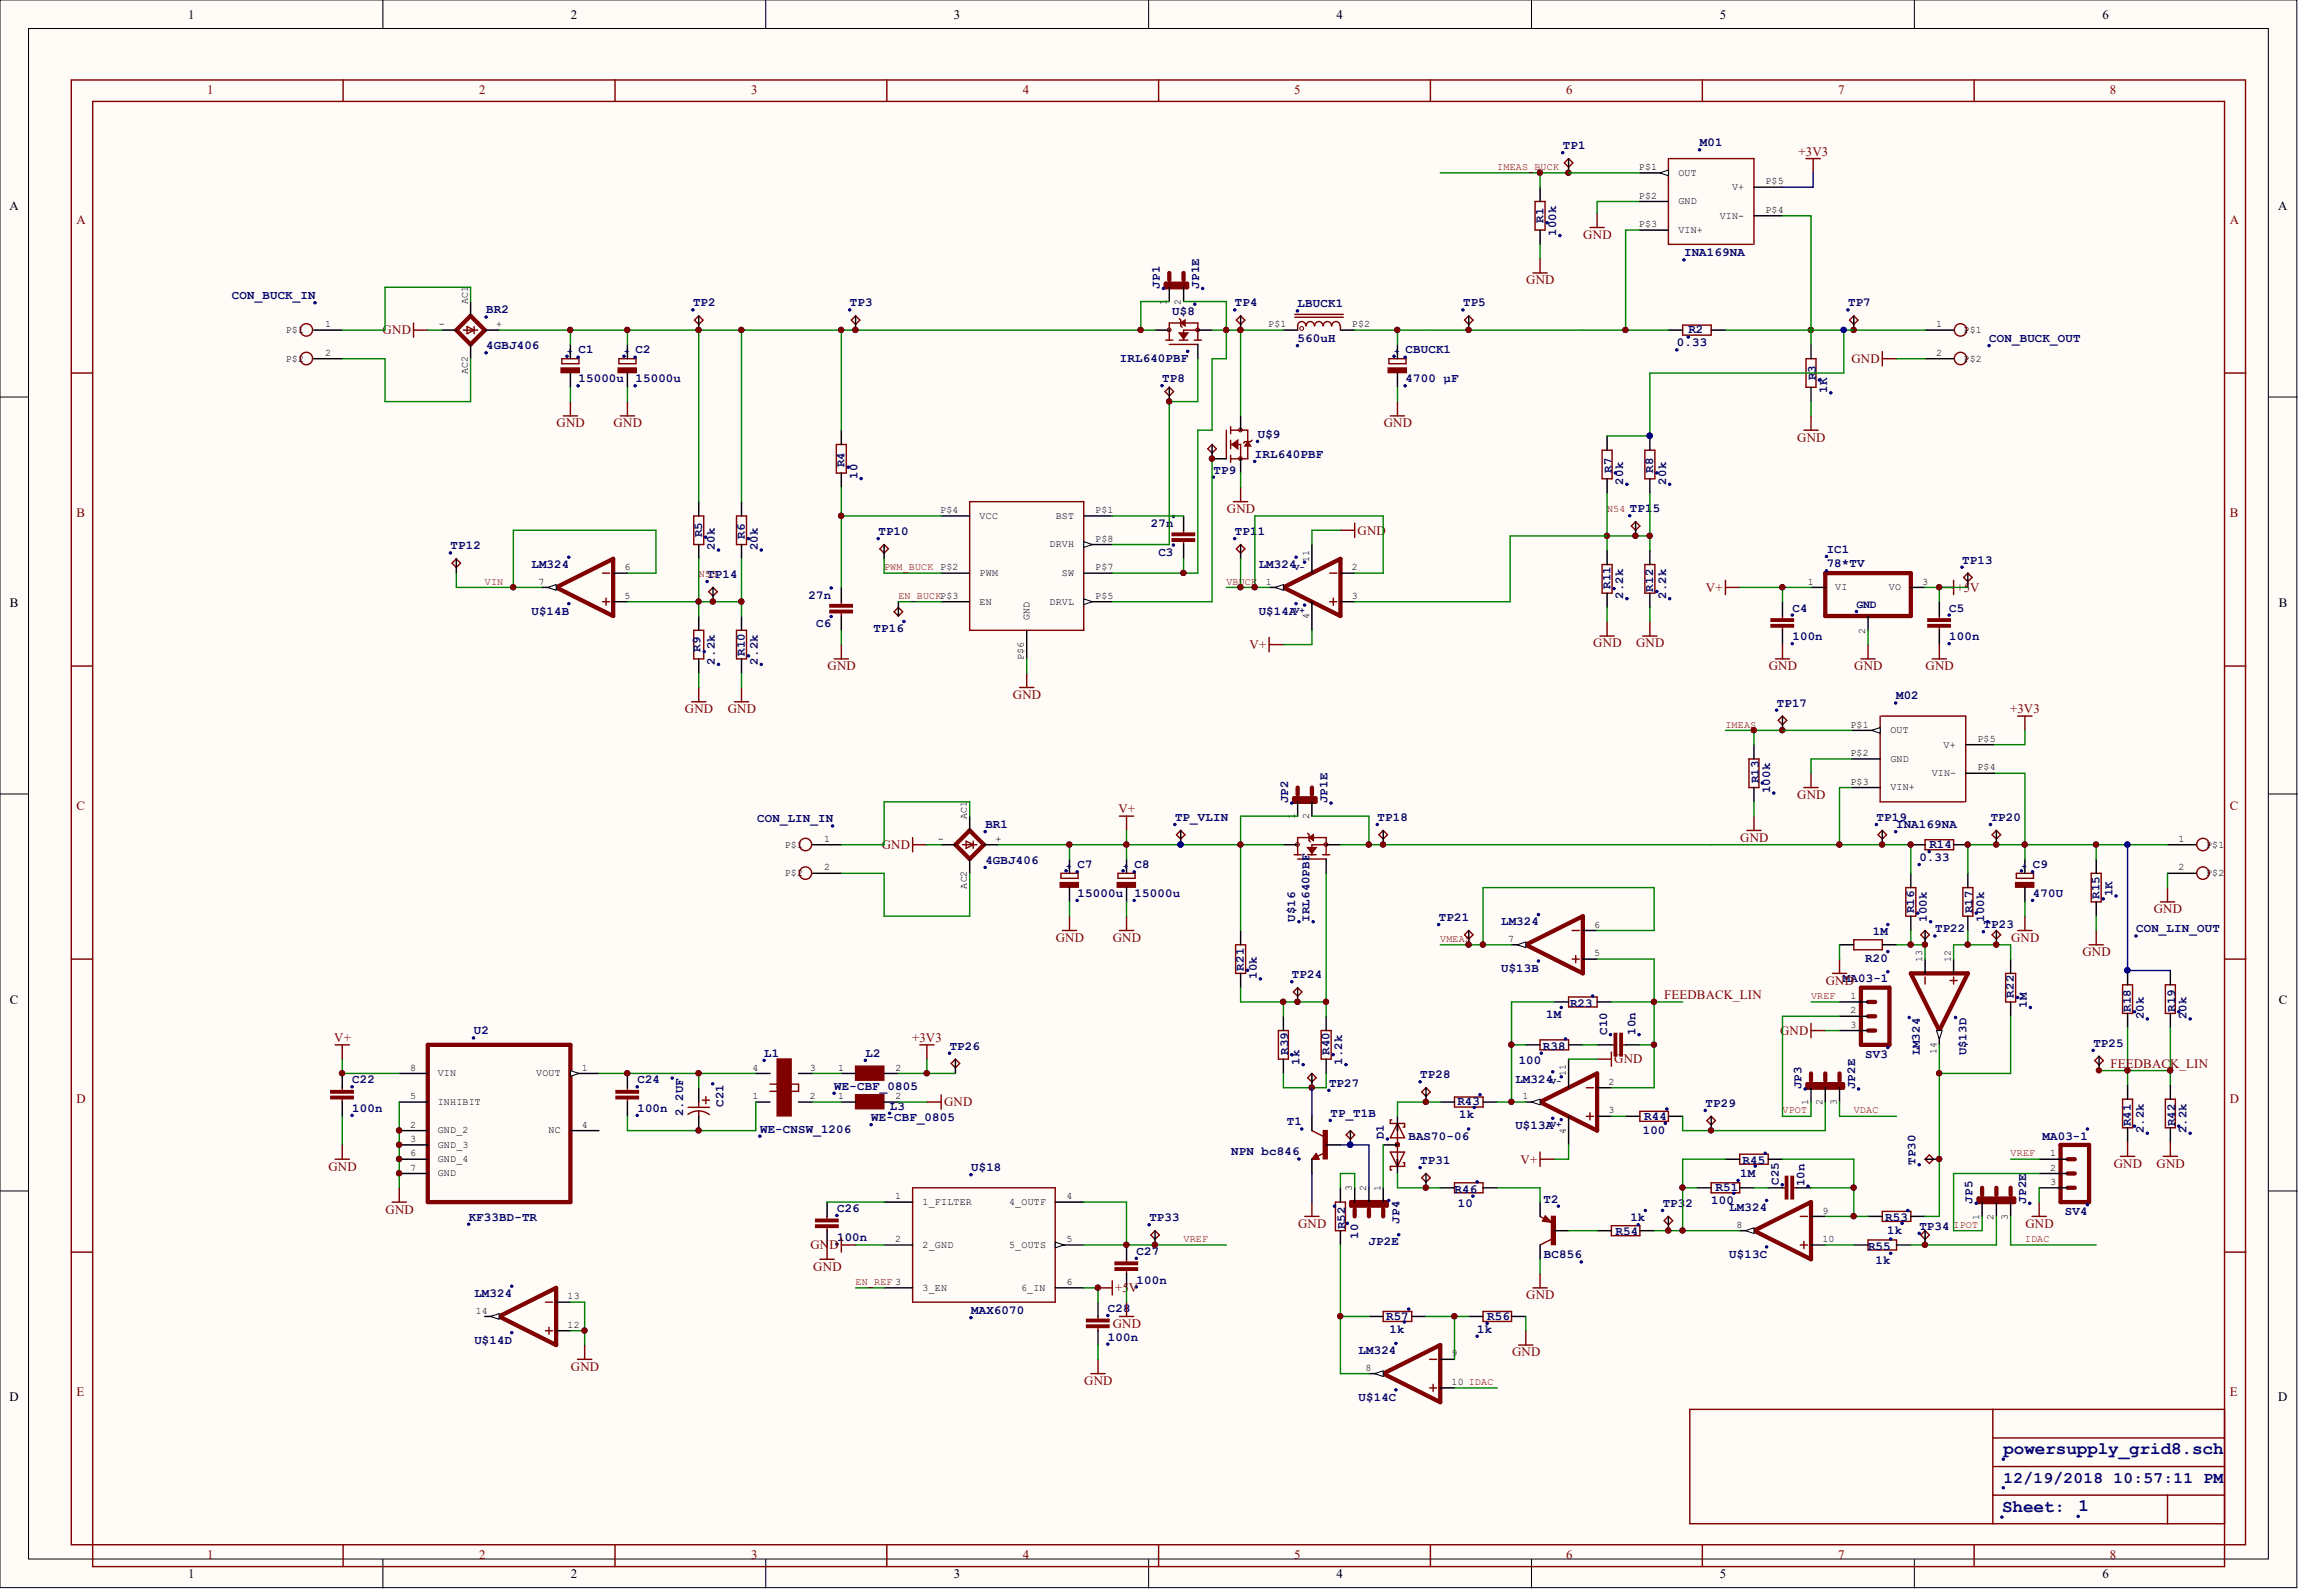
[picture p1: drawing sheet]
<svg xmlns="http://www.w3.org/2000/svg" width="409mm" height="282mm" viewBox="0 0 409 282" stroke-linecap="round" stroke-linejoin="round" font-family="sans-serif">
<defs><g id="words">
<g font-size="3.1" fill="#000080">
<text x="355.5" y="257.9">powersupply_grid8.sch</text>
<text x="355.3" y="268.2">Sheet:</text>
<text x="368.9" y="268.1">1</text>
</g>
<g font-size="2.9" fill="#000080">
<text x="355.5" y="263.1">12/19/2018</text>
<text x="375.1" y="263.1">10:57:11 PM</text>
</g>
<g font-size="2.3">
<text x="33.4" y="3.3">1</text>
<text x="101.3" y="3.3">2</text>
<text x="169.3" y="3.3">3</text>
<text x="237.2" y="3.3">4</text>
<text x="305.2" y="3.3">5</text>
<text x="373.1" y="3.3">6</text>
<text x="1.7" y="37.3">A</text>
<text x="404.3" y="37.3">A</text>
<text x="1.8" y="107.7">B</text>
<text x="404.4" y="107.7">B</text>
<text x="1.8" y="178.1">C</text>
<text x="404.4" y="178.1">C</text>
<text x="1.7" y="248.6">D</text>
<text x="404.3" y="248.6">D</text>
<text x="33.4" y="279.9">1</text>
<text x="101.3" y="279.9">2</text>
<text x="169.3" y="279.9">3</text>
<text x="237.2" y="279.9">4</text>
<text x="305.2" y="279.9">5</text>
<text x="373.1" y="279.9">6</text>
</g>
<g font-size="2.3" fill="#800000">
<text x="36.8" y="16.6">1</text>
<text x="85" y="16.6">2</text>
<text x="133.3" y="16.6">3</text>
<text x="181.5" y="16.6">4</text>
<text x="229.7" y="16.6">5</text>
<text x="277.9" y="16.6">6</text>
<text x="326.2" y="16.6">7</text>
<text x="374.4" y="16.6">8</text>
<text x="319.2" y="27.6">+3V3</text>
<text x="13.6" y="39.7">A</text>
<text x="395.7" y="39.7">A</text>
<text x="281" y="42.4">GND</text>
<text x="270.9" y="50.4">GND</text>
<text x="67.9" y="59.3">GND</text>
<text x="328.6" y="64.4">GND</text>
<text x="98.8" y="75.8">GND</text>
<text x="108.9" y="75.8">GND</text>
<text x="245.5" y="75.8">GND</text>
<text x="318.9" y="78.3">GND</text>
<text x="13.6" y="91.7">B</text>
<text x="217.7" y="91">GND</text>
<text x="240.9" y="94.8">GND</text>
<text x="395.7" y="91.7">B</text>
<text x="302.7" y="105">V+</text>
<text x="347.2" y="105">+5V</text>
<text x="146.9" y="118.9">GND</text>
<text x="221.8" y="115.1">V+</text>
<text x="282.7" y="114.9">GND</text>
<text x="290.3" y="114.9">GND</text>
<text x="313.9" y="118.9">GND</text>
<text x="329.1" y="118.9">GND</text>
<text x="341.7" y="118.9">GND</text>
<text x="179.8" y="124">GND</text>
<text x="121.6" y="126.5">GND</text>
<text x="129.1" y="126.5">GND</text>
<text x="356.7" y="126.5">+3V3</text>
<text x="13.6" y="143.7">C</text>
<text x="318.9" y="141.7">GND</text>
<text x="395.7" y="143.7">C</text>
<text x="198.5" y="144.3">V+</text>
<text x="308.8" y="149.3">GND</text>
<text x="156.5" y="150.6">GND</text>
<text x="187.3" y="167.1">GND</text>
<text x="197.5" y="167.1">GND</text>
<text x="356.9" y="167.1">GND</text>
<text x="382.2" y="162">GND</text>
<text x="369.5" y="169.6">GND</text>
<text x="295.3" y="177.2">FEEDBACK_LIN</text>
<text x="324" y="174.7">GNMA03-1</text>
<text x="327.4" y="174.7">D</text>
<text x="59.3" y="184.8">V+</text>
<text x="161.9" y="184.8">+3V3</text>
<text x="315.9" y="183.6">GND</text>
<text x="286.5" y="188.6">GND</text>
<text x="374.5" y="189.4">FEEDBACK_LIN</text>
<text x="13.6" y="195.7">D</text>
<text x="167.5" y="196.2">GND</text>
<text x="395.7" y="195.7">D</text>
<text x="58.3" y="207.7">GND</text>
<text x="269.8" y="206.4">V+</text>
<text x="375.1" y="207.2">GND</text>
<text x="382.7" y="207.2">GND</text>
<text x="68.4" y="215.3">GND</text>
<text x="143.8" y="221.6">GN</text>
<text x="147.2" y="221.6">D</text>
<text x="230.4" y="217.8">GND</text>
<text x="359.4" y="217.8">GND</text>
<text x="144.3" y="225.4">GND</text>
<text x="197.9" y="229.2">+5</text>
<text x="200.3" y="229.2">V</text>
<text x="270.9" y="230.5">GND</text>
<text x="197.5" y="235.6">GND</text>
<text x="101.3" y="243.2">GND</text>
<text x="192.4" y="245.7">GND</text>
<text x="268.3" y="240.6">GND</text>
<text x="13.6" y="247.6">E</text>
<text x="395.7" y="247.6">E</text>
<text x="36.8" y="276.5">1</text>
<text x="85" y="276.5">2</text>
<text x="133.3" y="276.5">3</text>
<text x="181.5" y="276.5">4</text>
<text x="229.7" y="276.5">5</text>
<text x="277.9" y="276.5">6</text>
<text x="326.2" y="276.5">7</text>
<text x="374.4" y="276.5">8</text>
</g>
<g font-size="2.2" fill="#000080">
<text x="277.4" y="26.4">TP1</text>
<text x="301.6" y="25.9">M01</text>
<text x="273.9" y="39.5" transform="rotate(-90 273.9 39.5)">R1</text>
<text x="276.2" y="41.8" transform="rotate(-90 276.2 41.8)">100k</text>
<text x="298.9" y="45.5">INA169NA</text>
<text x="41.2" y="53.1">CON_BUCK_IN</text>
<text x="205.8" y="51.2" transform="rotate(-90 205.8 51.2)">JP1</text>
<text x="212.8" y="51.2" transform="rotate(-90 212.8 51.2)">JP1E</text>
<text x="86.3" y="55.6">BR2</text>
<text x="123" y="54.3">TP2</text>
<text x="150.8" y="54.3">TP3</text>
<text x="208" y="55.9">U$8</text>
<text x="219.1" y="54.3">TP4</text>
<text x="230.3" y="54.5">LBUCK1</text>
<text x="259.6" y="54.3">TP5</text>
<text x="299.6" y="59.2">R2</text>
<text x="328" y="54.3">TP7</text>
<text x="86.3" y="61.9">4GBJ406</text>
<text x="102.7" y="62.7">C1</text>
<text x="112.8" y="62.7">C2</text>
<text x="198.7" y="64.2">IRL640PBF</text>
<text x="230.3" y="60.7">560uH</text>
<text x="249.4" y="62.7">CBUCK1</text>
<text x="297.6" y="61.4">0.33</text>
<text x="353" y="60.7">CON_BUCK_OUT</text>
<text x="102.7" y="67.8">15000u</text>
<text x="112.8" y="67.8">15000u</text>
<text x="206.2" y="67.8">TP8</text>
<text x="249.4" y="67.8">4700 µF</text>
<text x="322.2" y="67.4" transform="rotate(-90 322.2 67.4)">R</text>
<text x="322.2" y="66.1" transform="rotate(-90 322.2 66.1)">3</text>
<text x="324.2" y="69.7" transform="rotate(-90 324.2 69.7)">1K</text>
<text x="223.2" y="77.7">U$9</text>
<text x="149.9" y="82.9" transform="rotate(-90 149.9 82.9)">R4</text>
<text x="222.7" y="81.2">IRL640PBF</text>
<text x="286" y="83.9" transform="rotate(-90 286 83.9)">R7</text>
<text x="293.4" y="83.9" transform="rotate(-90 293.4 83.9)">R8</text>
<text x="152.2" y="84.9" transform="rotate(-90 152.2 84.9)">10</text>
<text x="215.4" y="84">TP9</text>
<text x="288.1" y="85.9" transform="rotate(-90 288.1 85.9)">20k</text>
<text x="295.7" y="85.9" transform="rotate(-90 295.7 85.9)">20k</text>
<text x="124.6" y="95.3" transform="rotate(-90 124.6 95.3)">R5</text>
<text x="132.2" y="95.6" transform="rotate(-90 132.2 95.6)">R6</text>
<text x="155.9" y="94.9">TP10</text>
<text x="204.2" y="93.6">27n</text>
<text x="219.1" y="94.9">TP1</text>
<text x="223.2" y="94.9">1</text>
<text x="289.2" y="90.8">TP1</text>
<text x="293.3" y="90.8">5</text>
<text x="80" y="97.4">TP12</text>
<text x="94.3" y="100.7">LM324</text>
<text x="126.9" y="97.6" transform="rotate(-90 126.9 97.6)">20k</text>
<text x="134.5" y="97.6" transform="rotate(-90 134.5 97.6)">20k</text>
<text x="205.6" y="98.6">C3</text>
<text x="223.4" y="100.7">LM324</text>
<text x="324.2" y="98.1">IC1</text>
<text x="324.2" y="100.7">78*TV</text>
<text x="348.2" y="100">TP13</text>
<text x="125.5" y="102.5">TP14</text>
<text x="143.5" y="106.2">27n</text>
<text x="285.8" y="104.5" transform="rotate(-90 285.8 104.5)">R11</text>
<text x="288.1" y="106.2" transform="rotate(-90 288.1 106.2)">2.2k</text>
<text x="293.4" y="105" transform="rotate(-90 293.4 105)">R12</text>
<text x="295.7" y="106.2" transform="rotate(-90 295.7 106.2)">2.2k</text>
<text x="94.3" y="109">U$14B</text>
<text x="144.8" y="111.3">C6</text>
<text x="155" y="112.1">TP16</text>
<text x="223.4" y="109">U$14A</text>
<text x="318.1" y="108.5">C4</text>
<text x="318.1" y="113.6">100n</text>
<text x="345.9" y="108.5">C5</text>
<text x="345.9" y="113.6">100n</text>
<text x="124.3" y="115.6" transform="rotate(-90 124.3 115.6)">R9</text>
<text x="126.9" y="117.9" transform="rotate(-90 126.9 117.9)">2.2k</text>
<text x="132.2" y="116.4" transform="rotate(-90 132.2 116.4)">R10</text>
<text x="134.5" y="117.9" transform="rotate(-90 134.5 117.9)">2.2k</text>
<text x="315.3" y="125.3">TP17</text>
<text x="336.5" y="124.1">M02</text>
<text x="228.6" y="142.5" transform="rotate(-90 228.6 142.5)">JP2</text>
<text x="235.6" y="142.5" transform="rotate(-90 235.6 142.5)">JP1E</text>
<text x="312.1" y="138.9" transform="rotate(-90 312.1 138.9)">R13</text>
<text x="314.1" y="140.7" transform="rotate(-90 314.1 140.7)">100k</text>
<text x="134.4" y="145.9">CON_LIN_IN</text>
<text x="174.9" y="146.9">BR1</text>
<text x="208.5" y="145.6">TP_VLIN</text>
<text x="244.5" y="145.6">TP18</text>
<text x="333" y="145.6">TP19</text>
<text x="336.5" y="146.9">INA169NA</text>
<text x="353.3" y="145.6">TP20</text>
<text x="174.9" y="153.2">4GBJ406</text>
<text x="191.2" y="154">C7</text>
<text x="201.3" y="154">C8</text>
<text x="340.6" y="152.7">0.33</text>
<text x="342.4" y="150.4">R14</text>
<text x="360.8" y="154">C9</text>
<text x="191.2" y="159.1">15000u</text>
<text x="201.3" y="159.1">15000u</text>
<text x="360.8" y="159.1">470U</text>
<text x="372.6" y="159.5" transform="rotate(-90 372.6 159.5)">R15</text>
<text x="374.9" y="159" transform="rotate(-90 374.9 159)">1K</text>
<text x="229.9" y="163.5" transform="rotate(-90 229.9 163.5)">U$16</text>
<text x="232.4" y="163.5" transform="rotate(-90 232.4 163.5)">IRL640PBF</text>
<text x="255.3" y="163.4">TP21</text>
<text x="266.4" y="164.1">LM324</text>
<text x="332.3" y="165.9">1M</text>
<text x="339.7" y="162" transform="rotate(-90 339.7 162)">R16</text>
<text x="342" y="163.5" transform="rotate(-90 342 163.5)">100k</text>
<text x="343.4" y="165.4">TP22</text>
<text x="350.1" y="162" transform="rotate(-90 350.1 162)">R17</text>
<text x="352" y="164.6">TP23</text>
<text x="352.1" y="163.5" transform="rotate(-90 352.1 163.5)">100k</text>
<text x="379.1" y="165.4">CON_LIN_OUT</text>
<text x="220.7" y="172.2" transform="rotate(-90 220.7 172.2)">R21</text>
<text x="223" y="173.7" transform="rotate(-90 223 173.7)">10k</text>
<text x="229.3" y="173.5">TP24</text>
<text x="266.4" y="172.4">U$13B</text>
<text x="331" y="170.7">R20</text>
<text x="278.6" y="178.6">R23</text>
<text x="357.4" y="177" transform="rotate(-90 357.4 177)">R22</text>
<text x="359.7" y="178.8" transform="rotate(-90 359.7 178.8)">1M</text>
<text x="378.2" y="179.5" transform="rotate(-90 378.2 179.5)">R18</text>
<text x="386" y="179.5" transform="rotate(-90 386 179.5)">R19</text>
<text x="84.1" y="183.5">U2</text>
<text x="274.4" y="180.6">1M</text>
<text x="285.2" y="183.6" transform="rotate(-90 285.2 183.6)">C10</text>
<text x="290.3" y="183.6" transform="rotate(-90 290.3 183.6)">10n</text>
<text x="371.5" y="185.7">TP25</text>
<text x="380.4" y="180.8" transform="rotate(-90 380.4 180.8)">20k</text>
<text x="388" y="180.8" transform="rotate(-90 388 180.8)">20k</text>
<text x="135.6" y="187.5">L1</text>
<text x="153.6" y="187.5">L2</text>
<text x="168.5" y="186.2">TP26</text>
<text x="228.6" y="187.1" transform="rotate(-90 228.6 187.1)">R39</text>
<text x="230.6" y="188.9" transform="rotate(-90 230.6 188.9)">1k</text>
<text x="235.9" y="187.1" transform="rotate(-90 235.9 187.1)">R40</text>
<text x="238.2" y="188.9" transform="rotate(-90 238.2 188.9)">1.2k</text>
<text x="252" y="191.3">TP28</text>
<text x="269.5" y="188.7">100</text>
<text x="273.8" y="186.2">R38</text>
<text x="331" y="187.7">SV3</text>
<text x="340.7" y="187.2" transform="rotate(-90 340.7 187.2)">LM324</text>
<text x="349" y="187.2" transform="rotate(-90 349 187.2)">U$13D</text>
<text x="62.5" y="192.2">C22</text>
<text x="62.5" y="197.3">100n</text>
<text x="113.1" y="192.2">C24</text>
<text x="113.1" y="197.3">100n</text>
<text x="128.4" y="196.3" transform="rotate(-90 128.4 196.3)">C21</text>
<text x="148" y="193.3">WE-CBF_0805</text>
<text x="157.9" y="196.8">L3</text>
<text x="235.8" y="192.8">TP27</text>
<text x="258.6" y="196.1">R43</text>
<text x="268.9" y="192">LM324</text>
<text x="302.7" y="196.3">TP29</text>
<text x="319.7" y="193.2" transform="rotate(-90 319.7 193.2)">JP3</text>
<text x="329.2" y="193.2" transform="rotate(-90 329.2 193.2)">JP2E</text>
<text x="121.2" y="198" transform="rotate(-90 121.2 198)">2.2UF</text>
<text x="134.9" y="200.9">WE-CNSW_1206</text>
<text x="154.6" y="198.9">WE-CBF_0805</text>
<text x="228.3" y="199.6">T1</text>
<text x="236.1" y="198.1">TP_T1B</text>
<text x="245.5" y="202.1" transform="rotate(-90 245.5 202.1)">D1</text>
<text x="249.9" y="202.2">BAS70-06</text>
<text x="259" y="198.4">1k</text>
<text x="268.9" y="200.3">U$13A</text>
<text x="291.5" y="201.1">100</text>
<text x="291.8" y="198.6">R44</text>
<text x="362.5" y="202.2">MA03-1</text>
<text x="378.2" y="199.8" transform="rotate(-90 378.2 199.8)">R41</text>
<text x="380.4" y="201.1" transform="rotate(-90 380.4 201.1)">2.2k</text>
<text x="386" y="199.8" transform="rotate(-90 386 199.8)">R42</text>
<text x="388" y="201.1" transform="rotate(-90 388 201.1)">2.2k</text>
<text x="172.3" y="207.7">U$18</text>
<text x="218.5" y="205">NPN bc846</text>
<text x="252" y="206.5">TP31</text>
<text x="308.8" y="208.8">1M</text>
<text x="309.2" y="206.5">R45</text>
<text x="339.9" y="206.6" transform="rotate(-90 339.9 206.6)">TP30</text>
<text x="148.5" y="215">C26</text>
<text x="258.1" y="211.5">R46</text>
<text x="258.7" y="214.1">10</text>
<text x="273.9" y="213.3">T2</text>
<text x="295.1" y="214.1">TP3</text>
<text x="299.1" y="214.1">2</text>
<text x="303.7" y="213.6">100</text>
<text x="304.4" y="211.3">R51</text>
<text x="306.9" y="214.8">LM324</text>
<text x="315.6" y="210.2" transform="rotate(-90 315.6 210.2)">C25</text>
<text x="320.2" y="210.4" transform="rotate(-90 320.2 210.4)">10n</text>
<text x="350.1" y="213.5" transform="rotate(-90 350.1 213.5)">JP5</text>
<text x="359.6" y="213.5" transform="rotate(-90 359.6 213.5)">JP2E</text>
<text x="366.4" y="215.6">SV4</text>
<text x="83.2" y="216.5">KF33BD-TR</text>
<text x="148.5" y="220.1">1</text>
<text x="149.9" y="220.1">00n</text>
<text x="204" y="216.6">TP33</text>
<text x="238.7" y="218.1" transform="rotate(-90 238.7 218.1)">R52</text>
<text x="241" y="219.7" transform="rotate(-90 241 219.7)">10</text>
<text x="242.9" y="220.9">JP2E</text>
<text x="248.3" y="217" transform="rotate(-90 248.3 217)">JP4</text>
<text x="286.7" y="219.2">R54</text>
<text x="289.3" y="216.6">1k</text>
<text x="331.5" y="221.7">R55</text>
<text x="334.5" y="216.6">R53</text>
<text x="334.9" y="218.9">1k</text>
<text x="340.6" y="218.1">TP34</text>
<text x="201.7" y="222.6">C27</text>
<text x="201.7" y="227.7">100n</text>
<text x="274" y="223.2">BC856</text>
<text x="306.9" y="223.1">U$13C</text>
<text x="332.9" y="224.2">1k</text>
<text x="84.2" y="230.1">LM324</text>
<text x="172.3" y="233.1">MAX6070</text>
<text x="196.6" y="232.8">C28</text>
<text x="84.2" y="238.3">U$14D</text>
<text x="196.6" y="237.8">100n</text>
<text x="246" y="234.1">R57</text>
<text x="246.6" y="236.4">1k</text>
<text x="262.2" y="236.4">1k</text>
<text x="263.9" y="234.1">R56</text>
<text x="241.1" y="240.2">LM324</text>
<text x="241.1" y="248.5">U$14C</text>
</g>
<text font-size="2" fill="#000080" x="329.5" y="107.9">GND</text>
<g font-size="1.8" fill="#800000">
<text x="265.7" y="30.2">IMEAS_BUCK</text>
<text x="285.2" y="90.8">N54</text>
<text x="156.9" y="101.2">PWM_BUCK P$2</text>
<text x="86" y="103.7">VIN</text>
<text x="124" y="102.4">N53</text>
<text x="159.4" y="106.2">EN_BUCKP$3</text>
<text x="217.6" y="103.7">VBUCK</text>
<text x="306.2" y="129.1">IMEAS</text>
<text x="255.6" y="167.1">VMEAS</text>
<text x="321.4" y="177.2">VREF</text>
<text x="316.3" y="197.5">VPOT</text>
<text x="329" y="197.5">VDAC</text>
<text x="356.8" y="205.1">VREF</text>
<text x="210" y="220.3">VREF</text>
<text x="346.7" y="217.8">IPOT</text>
<text x="359.3" y="220.3">IDAC</text>
<text x="151.8" y="227.9">EN_REF 3</text>
</g>
<g font-size="1.8">
<text x="290.8" y="30.2">P$1</text>
<text x="290.8" y="35.2">P$2</text>
<text x="297.8" y="31.2">OUT</text>
<text x="307.4" y="33.7">V+</text>
<text x="313.3" y="32.7">P$5</text>
<text x="290.8" y="40.3">P$3</text>
<text x="297.8" y="36.2">GND</text>
<text x="297.8" y="41.3">VIN+</text>
<text x="305.2" y="38.8">VIN-</text>
<text x="313.3" y="37.8">P$4</text>
<text x="83" y="54" transform="rotate(-90 83 54)">AC1</text>
<text x="50.7" y="59.1">P$1</text>
<text x="57.7" y="58.1">1</text>
<text x="77.9" y="58.1">-</text>
<text x="88.1" y="58.1">+</text>
<text x="207" y="54.1" transform="rotate(-90 207 54.1)">1</text>
<text x="209.5" y="54.1" transform="rotate(-90 209.5 54.1)">2</text>
<text x="225.1" y="58.1">P$1</text>
<text x="239.9" y="58.1">P$2</text>
<text x="343.6" y="58.1">1</text>
<text x="348.5" y="59.1">P$1</text>
<text x="50.7" y="64.1">P$2</text>
<text x="57.7" y="63.1">2</text>
<text x="343.6" y="63.1">2</text>
<text x="348.5" y="64.1">P$2</text>
<text x="83" y="66.3" transform="rotate(-90 83 66.3)">AC2</text>
<text x="166.8" y="91">P$4</text>
<text x="173.8" y="92">VCC</text>
<text x="187.3" y="92">BST</text>
<text x="194.3" y="91">P$1</text>
<text x="110.8" y="101.2">6</text>
<text x="186.2" y="97.1">DRVH</text>
<text x="194.3" y="101.2">P$7</text>
<text x="194.3" y="96.1">P$8</text>
<text x="232.3" y="99.6" transform="rotate(-90 232.3 99.6)">11</text>
<text x="239.9" y="101.2">2</text>
<text x="95.6" y="103.7">7</text>
<text x="110.8" y="106.2">5</text>
<text x="173.8" y="107.2">EN</text>
<text x="173.8" y="102.2">PWM</text>
<text x="186.2" y="107.2">DRVL</text>
<text x="188.4" y="102.2">SW</text>
<text x="194.3" y="106.2">P$5</text>
<text x="224.6" y="103.7">1</text>
<text x="239.9" y="106.2">3</text>
<text x="320.8" y="103.7">1</text>
<text x="325.7" y="104.7">VI</text>
<text x="335.2" y="104.7">VO</text>
<text x="341.1" y="103.7">3</text>
<text x="182.7" y="110" transform="rotate(-90 182.7 110)">GND</text>
<text x="232.3" y="109.9" transform="rotate(-90 232.3 109.9)">4</text>
<text x="331" y="112.4" transform="rotate(-90 331 112.4)">2</text>
<text x="181.7" y="117.1" transform="rotate(-90 181.7 117.1)">P$6</text>
<text x="328.4" y="129.1">P$1</text>
<text x="335.5" y="130.1">OUT</text>
<text x="350.9" y="131.6">P$5</text>
<text x="328.4" y="134.1">P$2</text>
<text x="335.5" y="135.1">GND</text>
<text x="342.8" y="137.7">VIN-</text>
<text x="344.9" y="132.6">V+</text>
<text x="350.9" y="136.7">P$4</text>
<text x="328.4" y="139.2">P$3</text>
<text x="335.5" y="140.2">VIN+</text>
<text x="146.3" y="149.3">1</text>
<text x="166.4" y="149.3">-</text>
<text x="171.6" y="145.3" transform="rotate(-90 171.6 145.3)">AC1</text>
<text x="176.6" y="149.3">+</text>
<text x="229.8" y="145.4" transform="rotate(-90 229.8 145.4)">1</text>
<text x="232.3" y="145.4" transform="rotate(-90 232.3 145.4)">2</text>
<text x="386.6" y="149.3">1</text>
<text x="139.3" y="150.4">P$1</text>
<text x="139.3" y="155.4">P$2</text>
<text x="146.3" y="154.4">2</text>
<text x="386.6" y="154.4">2</text>
<text x="391.5" y="150.4">P$1</text>
<text x="391.5" y="155.4">P$2</text>
<text x="171.6" y="157.6" transform="rotate(-90 171.6 157.6)">AC2</text>
<text x="267.6" y="167.1">7</text>
<text x="282.9" y="164.6">6</text>
<text x="282.9" y="169.6">5</text>
<text x="341.1" y="170.6" transform="rotate(-90 341.1 170.6)">13</text>
<text x="346.2" y="170.6" transform="rotate(-90 346.2 170.6)">12</text>
<text x="328.4" y="177.2">1</text>
<text x="328.4" y="179.8">2</text>
<text x="328.4" y="182.3">3</text>
<text x="72.8" y="189.9">8</text>
<text x="77.7" y="190.9">VIN</text>
<text x="95.1" y="190.9">VOUT</text>
<text x="103.2" y="189.9">1</text>
<text x="133.5" y="189.9">4</text>
<text x="143.7" y="189.9">3</text>
<text x="148.7" y="189.9">1</text>
<text x="158.9" y="189.9">2</text>
<text x="277.9" y="190.9" transform="rotate(-90 277.9 190.9)">11</text>
<text x="343.7" y="186.9" transform="rotate(-90 343.7 186.9)">14</text>
<text x="72.8" y="195">5</text>
<text x="77.7" y="196">INHIBIT</text>
<text x="133.5" y="195">1</text>
<text x="143.7" y="195">2</text>
<text x="148.7" y="195">1</text>
<text x="158.9" y="195">2</text>
<text x="270.2" y="195">1</text>
<text x="285.4" y="192.4">2</text>
<text x="285.4" y="197.5">3</text>
<text x="320.9" y="196.1" transform="rotate(-90 320.9 196.1)">1</text>
<text x="323.4" y="196.1" transform="rotate(-90 323.4 196.1)">2</text>
<text x="325.9" y="196.1" transform="rotate(-90 325.9 196.1)">3</text>
<text x="72.8" y="200.1">2</text>
<text x="72.8" y="202.6">3</text>
<text x="77.7" y="201.1">GND_2</text>
<text x="77.7" y="203.6">GND_3</text>
<text x="97.3" y="201.1">NC</text>
<text x="103.2" y="200.1">4</text>
<text x="277.9" y="201.1" transform="rotate(-90 277.9 201.1)">4</text>
<text x="72.8" y="205.1">6</text>
<text x="72.8" y="207.7">7</text>
<text x="77.7" y="206.1">GND_4</text>
<text x="77.7" y="208.7">GND</text>
<text x="363.8" y="205.1">1</text>
<text x="363.8" y="207.7">2</text>
<text x="158.8" y="212.7">1</text>
<text x="163.7" y="213.7">1_FILTER</text>
<text x="179.1" y="213.7">4_OUTF</text>
<text x="189.3" y="212.7">4</text>
<text x="239.9" y="211.2" transform="rotate(-90 239.9 211.2)">3</text>
<text x="242.4" y="211.2" transform="rotate(-90 242.4 211.2)">2</text>
<text x="245" y="211.2" transform="rotate(-90 245 211.2)">1</text>
<text x="323.4" y="215.3">9</text>
<text x="363.8" y="210.2">3</text>
<text x="158.8" y="220.3">2</text>
<text x="163.7" y="221.4">2_GND</text>
<text x="179.1" y="221.4">5_OUTS</text>
<text x="189.3" y="220.3">5</text>
<text x="308.1" y="217.8">8</text>
<text x="323.4" y="220.3">10</text>
<text x="351.2" y="216.4" transform="rotate(-90 351.2 216.4)">1</text>
<text x="353.8" y="216.4" transform="rotate(-90 353.8 216.4)">2</text>
<text x="356.3" y="216.4" transform="rotate(-90 356.3 216.4)">3</text>
<text x="189.3" y="227.9">6</text>
<text x="84.4" y="233">14</text>
<text x="100.7" y="230.5">13</text>
<text x="163.7" y="229">3_EN</text>
<text x="181.2" y="229">6_IN</text>
<text x="100.7" y="235.6">12</text>
<text x="242.3" y="243.2">8</text>
<text x="257.6" y="240.6">9</text>
<text x="257.6" y="245.7">10 IDAC</text>
</g>
<g font-size="1.6" fill="#000080">
<text x="100.6" y="62.8">+</text>
<text x="110.8" y="62.8">+</text>
<text x="247.4" y="62.8">+</text>
<text x="229.7" y="101.1">V-</text>
<text x="229.7" y="108.7">V+</text>
<text x="189.2" y="154.1">+</text>
<text x="199.3" y="154.1">+</text>
<text x="358.8" y="154.1">+</text>
<text x="275.2" y="192.4">V-</text>
<text x="275.2" y="200">V+</text>
</g>
</g></defs>
<g fill="#fffcf8" stroke="#000" stroke-width=".18">
<path d="M0 0h407.6v281.6h-407.6z"/>
<path d="M5.1 5.1h397.4v271.5h-397.4z"/>
</g>
<g fill="none" stroke="#000" stroke-width=".18">
<path d="M67.9 0v5.1M135.9 0v5.1M203.8 0v5.1M271.8 0v5.1M339.7 0v5.1M0 70.4h5.1M402.6 70.4h5.1M0 140.8h5.1M402.6 140.8h5.1M0 211.3h5.1M402.6 211.3h5.1M67.9 276.6v5.1"/>
<path d="M135.9 276.6v5.1M203.8 276.6v5.1M271.8 276.6v5.1M339.7 276.6v5.1"/>
</g>
<g fill="#000080" stroke="#000080" stroke-width=".18">
<circle cx="60.7" cy="190.4" r=".47"/>
<circle cx="70.8" cy="208.1" r=".47"/>
<circle cx="70.8" cy="205.6" r=".47"/>
<circle cx="70.8" cy="203.1" r=".47"/>
<circle cx="70.8" cy="200.5" r=".47"/>
<circle cx="91.1" cy="104.2" r=".47"/>
<circle cx="101.2" cy="58.5" r=".47"/>
<circle cx="103.7" cy="236" r=".47"/>
<circle cx="111.3" cy="190.4" r=".47"/>
<circle cx="111.3" cy="58.5" r=".47"/>
<circle cx="124" cy="200.5" r=".47"/>
<circle cx="124" cy="190.4" r=".47"/>
<circle cx="124" cy="106.7" r=".47"/>
<circle cx="124" cy="58.5" r=".47"/>
<circle cx="126.5" cy="106.7" r=".47"/>
<circle cx="131.6" cy="106.7" r=".47"/>
<circle cx="131.6" cy="58.5" r=".47"/>
<circle cx="149.3" cy="91.5" r=".47"/>
<circle cx="149.3" cy="58.5" r=".47"/>
<circle cx="151.8" cy="58.5" r=".47"/>
<circle cx="164.4" cy="190.4" r=".47"/>
<circle cx="189.8" cy="149.8" r=".47"/>
<circle cx="194.8" cy="228.4" r=".47"/>
<circle cx="199.9" cy="220.8" r=".47"/>
<circle cx="199.9" cy="149.8" r=".47"/>
<circle cx="202.4" cy="58.5" r=".47"/>
<circle cx="204.9" cy="220.8" r=".47"/>
<circle cx="207.5" cy="71.2" r=".47"/>
<circle cx="210" cy="101.6" r=".47"/>
<circle cx="215.1" cy="81.3" r=".47"/>
<circle cx="217.6" cy="58.5" r=".47"/>
<circle cx="220.1" cy="149.8" r=".47"/>
<circle cx="220.1" cy="104.2" r=".47"/>
<circle cx="220.1" cy="58.5" r=".47"/>
<circle cx="222.7" cy="104.2" r=".47"/>
<circle cx="227.7" cy="177.7" r=".47"/>
<circle cx="230.2" cy="177.7" r=".47"/>
<circle cx="232.8" cy="192.9" r=".47"/>
<circle cx="235.3" cy="177.7" r=".47"/>
<circle cx="237.8" cy="233.5" r=".47"/>
<circle cx="242.9" cy="149.8" r=".47"/>
<circle cx="245.4" cy="149.8" r=".47"/>
<circle cx="248" cy="58.5" r=".47"/>
<circle cx="253" cy="210.7" r=".47"/>
<circle cx="253" cy="195.4" r=".47"/>
<circle cx="258.1" cy="233.5" r=".47"/>
<circle cx="260.6" cy="167.6" r=".47"/>
<circle cx="260.6" cy="58.5" r=".47"/>
<circle cx="263.1" cy="167.6" r=".47"/>
<circle cx="268.2" cy="195.4" r=".47"/>
<circle cx="268.2" cy="185.3" r=".47"/>
<circle cx="273.3" cy="30.6" r=".47"/>
<circle cx="278.3" cy="30.6" r=".47"/>
<circle cx="285.2" cy="95" r=".47"/>
<circle cx="288.4" cy="58.5" r=".47"/>
<circle cx="290.2" cy="95" r=".47"/>
<circle cx="292.7" cy="95" r=".47"/>
<circle cx="293.5" cy="185.3" r=".47"/>
<circle cx="293.5" cy="177.7" r=".47"/>
<circle cx="296" cy="218.3" r=".47"/>
<circle cx="298.6" cy="218.3" r=".47"/>
<circle cx="298.6" cy="210.7" r=".47"/>
<circle cx="303.6" cy="200.5" r=".47"/>
<circle cx="311.2" cy="129.5" r=".47"/>
<circle cx="316.3" cy="129.5" r=".47"/>
<circle cx="316.3" cy="104.2" r=".47"/>
<circle cx="321.3" cy="58.5" r=".47"/>
<circle cx="326.4" cy="149.8" r=".47"/>
<circle cx="328.9" cy="215.7" r=".47"/>
<circle cx="328.9" cy="210.7" r=".47"/>
<circle cx="328.9" cy="58.5" r=".47"/>
<circle cx="334" cy="149.8" r=".47"/>
<circle cx="339.1" cy="167.6" r=".47"/>
<circle cx="339.1" cy="149.8" r=".47"/>
<circle cx="341.6" cy="220.8" r=".47"/>
<circle cx="341.6" cy="167.6" r=".47"/>
<circle cx="344.1" cy="205.6" r=".47"/>
<circle cx="344.1" cy="190.4" r=".47"/>
<circle cx="344.1" cy="104.2" r=".47"/>
<circle cx="349.2" cy="167.6" r=".47"/>
<circle cx="349.2" cy="149.8" r=".47"/>
<circle cx="354.2" cy="167.6" r=".47"/>
<circle cx="354.2" cy="149.8" r=".47"/>
<circle cx="359.3" cy="149.8" r=".47"/>
<circle cx="372" cy="149.8" r=".47"/>
<circle cx="377.5" cy="189.9" r=".47"/>
<circle cx="385.1" cy="189.9" r=".47"/>
<circle cx="355.5" cy="258.8" r=".22"/>
<circle cx="355.5" cy="263.9" r=".22"/>
<circle cx="368.8" cy="269" r=".22"/>
<circle cx="355.3" cy="269.1" r=".22"/>
<circle cx="230.5" cy="163.5" r=".22"/>
<circle cx="233" cy="163.5" r=".22"/>
<circle cx="221.4" cy="172.1" r=".22"/>
<circle cx="223.7" cy="173.6" r=".22"/>
<circle cx="236.6" cy="187.1" r=".22"/>
<circle cx="238.8" cy="188.9" r=".22"/>
<circle cx="229.2" cy="187.1" r=".22"/>
<circle cx="231.3" cy="188.9" r=".22"/>
<circle cx="246.2" cy="202" r=".22"/>
<circle cx="260.6" cy="200.3" r=".22"/>
<circle cx="262.6" cy="194.2" r=".22"/>
<circle cx="261.6" cy="196.5" r=".22"/>
<circle cx="262.1" cy="209.6" r=".22"/>
<circle cx="261.4" cy="212.2" r=".22"/>
<circle cx="277.8" cy="184.3" r=".22"/>
<circle cx="273.5" cy="186.8" r=".22"/>
<circle cx="282.6" cy="176.7" r=".22"/>
<circle cx="277.1" cy="178.7" r=".22"/>
<circle cx="285.8" cy="183.5" r=".22"/>
<circle cx="290.9" cy="183.5" r=".22"/>
<circle cx="377.5" cy="172.1" r=".47"/>
<circle cx="378.8" cy="179.5" r=".22"/>
<circle cx="381.1" cy="180.7" r=".22"/>
<circle cx="378.8" cy="199.8" r=".22"/>
<circle cx="381.1" cy="201" r=".22"/>
<circle cx="295.8" cy="196.7" r=".22"/>
<circle cx="295.5" cy="199.3" r=".22"/>
<circle cx="276.6" cy="214" r=".22"/>
<circle cx="280.6" cy="223.8" r=".22"/>
<circle cx="290.7" cy="217.3" r=".22"/>
<circle cx="292" cy="214.7" r=".22"/>
<circle cx="308.4" cy="209.4" r=".22"/>
<circle cx="307.7" cy="211.7" r=".22"/>
<circle cx="316.3" cy="210.2" r=".22"/>
<circle cx="320.8" cy="210.4" r=".22"/>
<circle cx="313.2" cy="204.6" r=".22"/>
<circle cx="311.5" cy="206.9" r=".22"/>
<circle cx="335.5" cy="219.8" r=".22"/>
<circle cx="335.5" cy="222.3" r=".22"/>
<circle cx="338.6" cy="214.7" r=".22"/>
<circle cx="337.5" cy="217" r=".22"/>
<circle cx="340.3" cy="162" r=".22"/>
<circle cx="342.6" cy="163.5" r=".22"/>
<circle cx="350.7" cy="162" r=".22"/>
<circle cx="352.7" cy="163.5" r=".22"/>
<circle cx="335" cy="168.8" r=".22"/>
<circle cx="335" cy="164" r=".22"/>
<circle cx="358" cy="176.9" r=".22"/>
<circle cx="360.3" cy="178.7" r=".22"/>
<circle cx="342.3" cy="151.1" r=".22"/>
<circle cx="340.6" cy="153.4" r=".22"/>
<circle cx="312.7" cy="138.9" r=".22"/>
<circle cx="314.8" cy="140.7" r=".22"/>
<circle cx="386.6" cy="179.5" r=".22"/>
<circle cx="388.7" cy="180.7" r=".22"/>
<circle cx="386.6" cy="199.8" r=".22"/>
<circle cx="388.7" cy="201" r=".22"/>
</g>
<g fill="none" stroke="#800000" stroke-width=".25">
<path d="M12.7 14.2h385.8v259.8h-385.8zM16.4 18h378.4v259.9h-378.4zM60.9 14.2v3.8M109.1 14.2v3.8M157.4 14.2v3.8M205.6 14.2v3.8M253.8 14.2v3.8M302.1 14.2v3.8M350.3 14.2v3.8M12.7 66.2h3.7M394.8 66.2h3.8M12.7 118.1h3.7"/>
<path d="M394.8 118.1h3.8M310.4 134.6h1.7v5.1h-1.7zM229.6 151.6h1.3M230.3 152.4h5M230.3 151.6v-3h5v3M232.1 151.6h1.5M232.1 147.8l.2 .3v1l.3 .2M234.7 151.6h1.3M235.3 149.8h-2.5v1.8M338.2 157.5h1.8v5h-1.8zM341.6 149h5.1v1.7h-5.1zM348.3 157.5h1.8v5h-1.8z"/>
<path d="M12.7 170.1h3.7M219.3 167.6h1.7v5.1h-1.7zM278.4 176.8h5v1.8h-5zM329 166.7h5v1.8h-5zM355.9 172.7h1.8v5h-1.8zM376.7 174.7h1.7v5.1h-1.7zM384.3 174.7h1.7v5.1h-1.7zM394.8 170.1h3.8M226.9 182.8h1.7v5.1h-1.7zM234.5 182.8h1.7v5.1h-1.7zM247 198.7h-.3v.6h2.6v.6h-.3M248 199.3v7.6"/>
<path d="M248 199.3l1.3 2.5h-2.6zM258.1 194.6h5.1v1.8h-5.1zM273.3 184.5h5.1v1.7h-5.1zM286 185.3h.5M288 185.3h.5M291 197.1h5.1v1.8h-5.1zM376.7 195h1.7v5.1h-1.7zM384.3 195h1.7v5.1h-1.7zM162 210.7h25.3v20.3h-25.3zM246.7 204.4h2.6l-1.3 2.5zM249 206.3h.3v.6h-2.6v.6h.3M258.1 209.8h5.1v1.8h-5.1z"/>
<path d="M273.3 215.8l.7 .4M274.2 215.7l1.1 1.1-1.6-.2zM274.3 216.4h.4l-.4-.2-.2 .3 1 .2-.8-.8-.4 .6M275.3 219.8l-2 1M286 217.4h5v1.8h-5zM303.7 209.8h5v1.8h-5zM308.7 204.7h5.1v1.8h-5.1zM316.3 210.7h.5M318.3 210.7h.6M331.5 220h5.1v1.7h-5.1zM334 214.9h5.1v1.8h-5.1zM12.7 222.1h3.7"/>
<path d="M394.8 222.1h3.8M353.6 250v20.3M353.6 255.1h41.2M394.8 250h-94.9v20.3h94.9M60.9 274.1v3.8M109.1 274.1v3.8M157.4 274.1v3.8M205.6 274.1v3.8M253.8 274.1v3.8M302.1 274.1v3.8M350.3 274.1v3.8M353.6 265.2h41.2"/>
<path d="M353.6 260.1h41.2M384.6 265.2v5.1"/>
</g>
<g fill="#800000" stroke="#800000" stroke-width=".25">
<path d="M232.3 148.6l.8-.5v1z"/>
<path d="M232.1 150.4h1.5l-.8 1z"/>
</g>
<g fill="none" stroke="#800000" stroke-width=".18">
<circle cx="230.2" cy="149.8" r=".34"/>
<circle cx="235.3" cy="149.8" r=".34"/>
</g>
<g fill="none" stroke="#000" stroke-width=".25">
<path d="M311.3 132.1v2.5M311.3 139.7v2.5M227.8 149.8h2.5M235.3 149.8h2.6M235.3 152.4v2.5M339.1 149.8h2.5M339.1 154.9v2.6M346.7 149.8h2.5M349.2 154.9v2.6M220.2 165.1v2.5M220.2 172.7v2.5M275.8 177.7h2.6"/>
<path d="M283.4 177.7h2.6M326.4 167.6h2.6M334 167.6h2.6M339.1 162.5v2.6M349.2 162.5v2.6M356.8 170.1v2.6M356.8 177.7v2.6M377.6 172.2v2.5M377.6 179.8v2.5M385.2 172.2v2.5M385.2 179.8v2.5M227.8 180.3v2.5"/>
<path d="M227.8 187.9v2.5M235.3 180.3v2.5M235.3 187.9v2.5M248 198v2.6M255.6 195.5h2.5M263.2 195.5h2.5M270.8 185.3h2.5M278.4 185.3h2.5M283.4 185.3h2.6M288.5 185.3h2.5M288.5 198h2.5M296.1 198h2.5"/>
<path d="M377.6 192.4v2.6M385.2 192.4v2.6M156.9 213.2h5.1M187.3 213.2h5M245.5 203.1h2.5M248 205.6v2.6M255.6 210.7h2.5M263.2 210.7h2.5M273.3 213.2v2.6M275.8 218.3h2.6M283.4 218.3h2.6M291 218.3h2.5"/>
<path d="M301.1 210.7h2.6M306.2 205.6h2.5M308.7 210.7h2.6M313.8 210.7h2.5M313.8 205.6h2.5M318.9 210.7h2.5M331.5 215.8h2.5M339.1 215.8h2.5M377.6 200.1v2.5M385.2 200.1v2.5M156.9 220.8h5.1M156.9 228.5h5.1"/>
<path d="M187.3 220.8h5M273.3 220.8v2.6M329 220.8h2.5M336.6 220.8h2.5"/>
</g>
<circle cx="248" cy="203.1" r=".09" fill="none" stroke="#800000" stroke-width=".76"/>
<g fill="#800000" stroke="#800000" stroke-width=".25">
<path d="M287.5 183.3h.4v4h-.4z"/>
<path d="M286.5 183.3h.4v4h-.4z"/>
<path d="M275.3 215.8h.7v5h-.7z"/>
<path d="M317.8 208.7h.5v4h-.5z"/>
<path d="M316.8 208.7h.5v4h-.5z"/>
</g>
<path d="M187.3 220.3l1.5 .5-1.5 .6z" fill="#fffcf8" stroke="#000" stroke-width=".18"/>
<g fill="none" stroke="#000" stroke-width=".25">
<path d="M316.3 106.7v2.6M316.3 111.8v2.5M321.4 104.2h2.5M331.5 109.3v2.5M339.1 104.2h2.5M344.2 106.7v2.6M344.2 111.8v2.5M60.7 190.4v2.6M60.7 195.5v2.5M70.9 190.4h5M70.9 195.5h5M101.2 190.4h5.1"/>
<path d="M70.9 200.6h5M70.9 203.1h5M70.9 205.6h5M70.9 208.2h5M146.8 213.2v2.6M146.8 218.3v2.5M187.3 228.5h5M194.9 231v2.5M194.9 236.1v2.5M199.9 220.8v2.6M199.9 225.9v2.6"/>
</g>
<g fill="#000080" stroke="#000080" stroke-width=".18">
<circle cx="172.3" cy="208.4" r=".22"/>
<circle cx="172.3" cy="233.7" r=".22"/>
<circle cx="148.5" cy="215.6" r=".22"/>
<circle cx="148.5" cy="220.7" r=".22"/>
<circle cx="196.6" cy="233.4" r=".22"/>
<circle cx="196.6" cy="238.4" r=".22"/>
<circle cx="201.6" cy="223.2" r=".22"/>
<circle cx="201.6" cy="228.3" r=".22"/>
<circle cx="329.4" cy="108.5" r=".22"/>
<circle cx="324.1" cy="98.7" r=".22"/>
<circle cx="324.1" cy="101.2" r=".22"/>
<circle cx="318.1" cy="109.1" r=".22"/>
<circle cx="318.1" cy="114.2" r=".22"/>
<circle cx="345.9" cy="109.1" r=".22"/>
<circle cx="345.9" cy="114.2" r=".22"/>
<circle cx="62.5" cy="192.8" r=".22"/>
<circle cx="62.5" cy="197.9" r=".22"/>
</g>
<path d="M316.3 109.3v.5M316.3 111.3v.5M344.2 109.3v.5M344.2 111.3v.5M60.7 193v.5M60.7 195v.5M146.8 215.8v.5M146.8 217.8v.5M194.9 233.5v.5M194.9 235.6v.5M199.9 223.4v.5M199.9 225.4v.5" fill="none" stroke="#800000" stroke-width=".25"/>
<g fill="#800000" stroke="#800000" stroke-width=".25">
<path d="M144.7 217.3h4v.4h-4z"/>
<path d="M144.7 216.3h4v.4h-4z"/>
<path d="M192.8 235h4v.5h-4z"/>
<path d="M192.8 234h4v.5h-4z"/>
<path d="M197.9 224.9h4v.4h-4z"/>
<path d="M197.9 223.9h4v.4h-4z"/>
<path d="M314.3 110.8h4v.4h-4z"/>
<path d="M314.3 109.8h4v.4h-4z"/>
<path d="M342.1 110.8h4v.4h-4z"/>
<path d="M342.1 109.8h4v.4h-4z"/>
<path d="M58.7 194.5h4v.4h-4z"/>
<path d="M58.7 193.5h4v.4h-4z"/>
</g>
<path d="M323.9 101.7h15.2v7.6h-15.2zM75.9 185.3h25.3v27.9h-25.3z" fill="none" stroke="#800000" stroke-width=".76"/>
<path d="M101.2 189.9l1.5 .5-1.5 .5z" fill="#fffcf8" stroke="#000" stroke-width=".18"/>
<g fill="none" stroke="#000" stroke-width=".25">
<path d="M167 91.5h5.1M192.3 91.5h5.1M167 106.7h5.1M182.2 111.8v5.1M192.3 106.7h5.1M192.3 101.7h5.1M111.3 190.4v2.6M111.3 195.5v2.5M124 193v2.5M124 198v2.6M134.1 195.5h2.6M134.1 190.4h2.6"/>
<path d="M141.7 195.5h2.5M141.7 190.4h2.5M149.3 195.5h2.5M149.3 190.4h2.5M156.9 195.5h2.5M156.9 190.4h2.5M101.2 200.6h5.1"/>
</g>
<g fill="#000080" stroke="#000080" stroke-width=".18">
<circle cx="84" cy="184.1" r=".22"/>
<circle cx="83.2" cy="217.2" r=".22"/>
<circle cx="113.1" cy="192.8" r=".22"/>
<circle cx="113.1" cy="197.9" r=".22"/>
<circle cx="126.5" cy="192.3" r=".22"/>
<circle cx="119.3" cy="191.2" r=".22"/>
<circle cx="135.6" cy="188.1" r=".22"/>
<circle cx="134.8" cy="201.5" r=".22"/>
<circle cx="153.6" cy="188.1" r=".22"/>
<circle cx="148" cy="193.9" r=".22"/>
<circle cx="157.9" cy="197.5" r=".22"/>
<circle cx="154.6" cy="199.5" r=".22"/>
</g>
<path d="M172.1 89h20.2v22.8h-20.2zM111.3 193v.5M111.3 195v.5M122.1 197.7a3.1 3.1 0 0 1 3.8 0M122.1 196.4h3.8M124 195.5v.9M124 197.1v.9M124.6 195.2h1.3M125.3 194.5v1.3M136.7 192.3h5v1.3h-5" fill="none" stroke="#800000" stroke-width=".25"/>
<g fill="#800000" stroke="#800000" stroke-width=".25">
<path d="M109.3 194.5h4v.4h-4z"/>
<path d="M109.3 193.5h4v.4h-4z"/>
<path d="M137.9 192.9h2.5v5h-2.5z"/>
<path d="M137.9 187.9h2.5v5h-2.5z"/>
<path d="M151.8 189.1h5v2.5h-5z"/>
<path d="M151.8 194.2h5v2.5h-5z"/>
</g>
<path d="M192.3 106.2l1.5 .5-1.5 .5z" fill="#fffcf8" stroke="#000" stroke-width=".18"/>
<path d="M192.3 96.6h5.1" fill="none" stroke="#000" stroke-width=".25"/>
<path d="M192.3 96.1l1.5 .5-1.5 .5z" fill="#fffcf8" stroke="#000" stroke-width=".18"/>
<g fill="none" stroke="#000" stroke-width=".25">
<path d="M273.3 33.2v2.5M278.4 28.1v2.6M55.7 58.6h5M78.4 58.6h2.6M83.5 53.5v2.5M86 58.6h2.6M124 56v2.6M151.8 56v2.6M205 58.6h2.5M207.5 51v2.5M210 51v2.5M212.6 58.6h2.5"/>
<path d="M220.2 56v2.6M227.8 58.6h2.5M237.9 58.6h2.5M260.6 56v2.6M273.3 40.8v2.5M296.1 58.6h2.5M303.7 58.6h2.5M329 56v2.6M341.6 58.6h5.1M55.7 63.6h5M83.5 61.1v2.5M101.2 61.1v2.5"/>
<path d="M101.2 66.2v2.5M111.3 61.1v2.5M111.3 66.2v2.5M149.3 76.3v2.5M207.5 68.7v2.5M212.6 61.1v2.5M215.1 78.8v2.6h2.5M220.2 73.8v2.5M248 61.1v2.5M248 66.2v2.5M285.2 77.3v2.6M292.8 77.3v2.6"/>
<path d="M321.4 61.1v2.5M321.4 68.7v2.5M341.6 63.6h5.1M81 99.1v2.6M124 89v2.5M124 96.6v2.5M131.6 89v2.5M131.6 96.6v2.5M149.3 83.9v2.6M156.9 96.6v2.5M210 91.5v2.6M210 96.6v2.5"/>
<path d="M220.2 81.4v2.5M220.2 96.6v2.5M285.2 84.9v2.6M285.2 97.6v2.5M290.3 92.5v2.6M292.8 84.9v2.6M292.8 97.6v2.5M124 109.3v2.5M124 116.9v2.5M126.5 104.2v2.5M131.6 109.3v2.5M131.6 116.9v2.5"/>
<path d="M149.3 104.2v2.5M149.3 109.3v2.5M159.4 106.7v2.6M167 101.7h5.1M285.2 105.2v2.6M292.8 105.2v2.6M349.2 101.7v2.5M316.3 127v2.6M144.2 149.8h5.1M144.2 154.9h5.1M167 149.8h2.5M172.1 144.8v2.5"/>
<path d="M172.1 152.4v2.5M174.6 149.8h2.5M189.8 152.4v2.5M189.8 157.5v2.5M199.9 152.4v2.5M199.9 157.5v2.5M230.3 142.2v2.6M232.8 142.2v2.6M245.5 147.3v2.5M334 147.3v2.5M354.3 147.3v2.5M359.3 152.4v2.5"/>
<path d="M359.3 157.5v2.5M372 152.4v2.5M372 160v2.5M384.6 149.8h5.1M384.6 154.9h5.1M230.3 175.2v2.5M260.6 165.1v2.5M326.4 177.7h5.1M341.6 165.1v2.5M354.3 165.1v2.5M169.5 187.9v2.5M232.8 190.4v2.6"/>
<path d="M253.1 193v2.5M270.8 195.5h2.5M283.4 193h2.6M283.4 198h2.6M303.7 198v2.6M321.4 193v2.5M323.9 193v2.5M326.4 193v2.5M326.4 180.3h5.1M326.4 182.8h5.1M372.5 187.4v2.5M205 218.3v2.5"/>
<path d="M237.9 210.7v2.5M237.9 218.3v2.5M240.4 210.7v2.5M242.9 210.7v2.5M245.5 210.7v2.5M253.1 208.2v2.5M296.1 215.8v2.5M341.6 205.6h2.6M341.6 218.3v2.5M351.7 213.2v2.6M354.3 213.2v2.6M356.8 213.2v2.6"/>
<path d="M361.9 205.6h5M361.9 208.2h5M361.9 210.7h5M242.9 233.5h2.6M250.5 233.5h2.6M260.6 233.5h2.6M268.2 233.5h2.6"/>
</g>
<g fill="none" stroke="#800000" stroke-width=".25">
<path d="M272.4 35.7h1.8v5.1h-1.8zM278.4 28.1l.7 .8-.7 .8-.8-.8zM82.2 58.6h2.6M82.9 57.9l1.2 .7-1.2 .6zM84.1 57.9v1.3M124 56l.8 .8-.8 .7-.8-.7zM151.8 56l.8 .8-.8 .7-.7-.7zM207.5 49.7v1.3M209.3 56.5l.2 .3v1l.3 .3M210 49.7v1.3M212.6 58.6h-2.6v1.7M220.2 56l.7 .8-.7 .7-.8-.7z"/>
<path d="M229.8 55.8h8.6M229.8 56.3h8.6M231.7 57.8a.72 .72 0 0 0-.7-.8 .72 .72 0 0 0-.7 .8v.8M233.2 57.8a.72 .72 0 0 0-.7-.8 .72 .72 0 0 0-.7 .8M234.8 57.8a.72 .72 0 0 0-.8-.8 .72 .72 0 0 0-.7 .8M236.3 57.8a.72 .72 0 0 0-.7-.8 .72 .72 0 0 0-.8 .8M237.8 57.8a.72 .72 0 0 0-.7-.8 .72 .72 0 0 0-.7 .8M237.9 57.8v.8M260.6 56l.8 .8-.8 .7-.7-.7zM298.6 57.7h5.1v1.7h-5.1zM329 56l.7 .8-.7 .7-.8-.7zM99.7 63.6h3v.9h-3z"/>
<path d="M109.8 63.6h3.1v.9h-3.1zM148.4 78.8h1.8v5.1h-1.8zM206.9 60.3h1.2M207.5 61.1h5.1M207.5 60.3v-3h5.1v3M207.5 68.7l.8 .8-.8 .7-.8-.7zM209.3 60.3h1.5M211.9 60.3h1.3M215.1 78.8l.8 .8-.8 .8-.8-.8zM217.6 76.3v5.1M218.4 75.7v1.2M218.4 78.1v1.5"/>
<path d="M218.4 78.8h1.8v2.6M218.4 76.3h3v5.1h-3M222.2 78.1l-.3 .2h-1l-.2 .3M246.5 63.6h3v.9h-3zM284.3 79.9h1.8v5h-1.8zM291.9 79.9h1.8v5h-1.8zM320.5 63.6h1.8v5.1h-1.8zM81 99.1l.7 .8-.7 .8-.8-.8zM123.1 91.5h1.8v5.1h-1.8zM130.7 91.5h1.8v5.1h-1.8zM156.9 96.6l.8 .8-.8 .7-.8-.7zM210 94.1v.5"/>
<path d="M210 96.1v.5M218.4 80.7v1.3M220.2 96.6l.7 .8-.7 .7-.8-.7zM290.3 92.5l.7 .8-.7 .8-.8-.8zM123.1 111.8h1.8v5.1h-1.8zM126.5 104.2l.8 .8-.8 .7-.7-.7zM130.7 111.8h1.8v5.1h-1.8zM149.3 106.7v.5M149.3 108.8v.5M159.4 107.8l.8 .7-.8 .8-.7-.8zM284.3 100.1h1.8v5.1h-1.8zM291.9 100.1h1.8v5.1h-1.8z"/>
<path d="M349.2 101.7l.8 .7-.8 .8-.7-.8zM316.3 127l.8 .8-.8 .7-.7-.7zM170.8 149.8h2.5M171.4 149.2l1.3 .6-1.3 .7zM172.7 149.2v1.3M188.3 154.9h3v.9h-3zM198.4 154.9h3v.9h-3zM230.3 141v1.2M232.8 141v1.2M245.5 147.3l.7 .8-.7 .7-.8-.7zM334 147.3l.8 .8-.8 .7-.7-.7zM354.3 147.3l.7 .8-.7 .7-.8-.7z"/>
<path d="M357.8 154.9h3.1v.9h-3.1zM371.1 154.9h1.8v5.1h-1.8zM230.3 175.2l.7 .8-.7 .7-.8-.7zM260.6 165.1l.8 .7-.8 .8-.7-.8zM341.6 165.1l.8 .7-.8 .8-.7-.8zM354.3 165.1l.7 .7-.7 .8-.8-.8zM169.5 187.9l.8 .7-.8 .8-.7-.8zM232.8 190.4l.8 .8-.8 .7-.7-.7zM253.1 193l.7 .7-.7 .8-.8-.8zM281.5 198h1.3M281.5 193h1.3M282.2 197.4v1.3"/>
<path d="M303.7 198l.7 .8-.7 .7-.8-.7zM321.4 191.7v1.3M323.9 191.7v1.3M326.4 191.7v1.3M372.5 187.4l.8 .7-.8 .8-.8-.8zM205 218.3l.7 .8-.7 .7-.8-.7zM237 213.2h1.8v5.1h-1.8zM240.4 213.2v1.3M242.9 213.2v1.3M245.5 213.2v1.3M253.1 208.2l.7 .7-.7 .8-.8-.8zM296.1 215.8l.7 .7-.7 .8-.8-.8z"/>
<path d="M341.6 218.3l.8 .8-.8 .7-.7-.7zM342.4 204.9l.7 .7-.7 .8-.8-.8zM351.7 212v1.2M354.3 212v1.2M356.8 212v1.2M245.5 232.6h5v1.8h-5zM263.2 232.6h5v1.8h-5z"/>
<circle cx="54.4" cy="58.5" r="1.1"/>
<circle cx="347.9" cy="58.5" r="1.1"/>
<circle cx="54.4" cy="63.6" r="1.1"/>
<circle cx="347.9" cy="63.6" r="1.1"/>
<circle cx="142.9" cy="154.9" r="1.1"/>
<circle cx="142.9" cy="149.8" r="1.1"/>
<circle cx="390.9" cy="154.9" r="1.1"/>
<circle cx="390.9" cy="149.8" r="1.1"/>
</g>
<g fill="#800000" stroke="#800000" stroke-width=".25">
<path d="M209.5 57.3l.8-.5v1z"/>
<path d="M209.3 59.1h1.5l-.8 1z"/>
<path d="M221.4 78.3l.5 .8h-1z"/>
<path d="M218.6 78.8l1.1-.7v1.5z"/>
</g>
<g fill="none" stroke="#800000" stroke-width=".18">
<circle cx="207.5" cy="58.5" r=".34"/>
<circle cx="212.5" cy="58.5" r=".34"/>
<circle cx="231" cy="58.3" r=".34"/>
<circle cx="220.1" cy="76.3" r=".34"/>
<circle cx="220.1" cy="81.3" r=".34"/>
</g>
<g fill="#000080" stroke="#000080" stroke-width=".18">
<circle cx="212" cy="54" r=".22"/>
<circle cx="210.8" cy="62.3" r=".22"/>
<circle cx="223.2" cy="78.3" r=".22"/>
<circle cx="222.7" cy="81.9" r=".22"/>
<circle cx="208.2" cy="96.7" r=".22"/>
<circle cx="208.2" cy="91.6" r=".22"/>
<circle cx="147.5" cy="109.4" r=".22"/>
<circle cx="147.5" cy="104.3" r=".22"/>
<circle cx="150.5" cy="82.9" r=".22"/>
<circle cx="152.8" cy="84.9" r=".22"/>
<circle cx="286.7" cy="83.9" r=".22"/>
<circle cx="288.7" cy="85.9" r=".22"/>
<circle cx="286.4" cy="104.4" r=".22"/>
<circle cx="288.7" cy="106.2" r=".22"/>
<circle cx="292.7" cy="77.3" r=".47"/>
<circle cx="294" cy="83.9" r=".22"/>
<circle cx="296.3" cy="85.9" r=".22"/>
<circle cx="294" cy="104.9" r=".22"/>
<circle cx="296.3" cy="106.2" r=".22"/>
<circle cx="125.2" cy="95.3" r=".22"/>
<circle cx="127.5" cy="97.6" r=".22"/>
<circle cx="125" cy="115.6" r=".22"/>
<circle cx="127.5" cy="117.9" r=".22"/>
<circle cx="132.8" cy="95.5" r=".22"/>
<circle cx="135.1" cy="97.6" r=".22"/>
<circle cx="132.8" cy="116.3" r=".22"/>
<circle cx="135.1" cy="117.9" r=".22"/>
<circle cx="206.5" cy="51.2" r=".22"/>
<circle cx="213.4" cy="51.2" r=".22"/>
<circle cx="229.2" cy="142.5" r=".22"/>
<circle cx="236.2" cy="142.5" r=".22"/>
<circle cx="350.7" cy="213.5" r=".22"/>
<circle cx="360.2" cy="213.5" r=".22"/>
<circle cx="320.3" cy="193.2" r=".22"/>
<circle cx="329.8" cy="193.2" r=".22"/>
<circle cx="122.9" cy="55" r=".22"/>
<circle cx="125.5" cy="103.2" r=".22"/>
<circle cx="155.8" cy="95.5" r=".22"/>
<circle cx="160.4" cy="110.3" r=".22"/>
<circle cx="206.2" cy="68.4" r=".22"/>
<circle cx="215.3" cy="84.6" r=".22"/>
<circle cx="150.8" cy="55" r=".22"/>
<circle cx="219.1" cy="55" r=".22"/>
<circle cx="289.2" cy="91.5" r=".22"/>
<circle cx="244.4" cy="146.3" r=".22"/>
<circle cx="229.2" cy="174.1" r=".22"/>
<circle cx="235.8" cy="193.4" r=".22"/>
<circle cx="252" cy="191.9" r=".22"/>
<circle cx="252" cy="207.1" r=".22"/>
<circle cx="371.4" cy="186.3" r=".22"/>
<circle cx="295" cy="214.7" r=".22"/>
<circle cx="340.6" cy="206.6" r=".22"/>
<circle cx="352" cy="165.3" r=".22"/>
<circle cx="333" cy="146.3" r=".22"/>
<circle cx="353.2" cy="146.3" r=".22"/>
<circle cx="315.3" cy="126" r=".22"/>
<circle cx="255.3" cy="164" r=".22"/>
<circle cx="302.6" cy="197" r=".22"/>
<circle cx="340.6" cy="218.8" r=".22"/>
<circle cx="203.9" cy="217.3" r=".22"/>
<circle cx="348.2" cy="100.6" r=".22"/>
<circle cx="168.5" cy="186.8" r=".22"/>
<circle cx="343.4" cy="166" r=".22"/>
<circle cx="335" cy="185.8" r=".22"/>
<circle cx="335" cy="172.4" r=".22"/>
<circle cx="370.4" cy="213.7" r=".22"/>
<circle cx="370.4" cy="200.3" r=".22"/>
<circle cx="100.6" cy="63.2" r=".22"/>
<circle cx="102.6" cy="63.4" r=".22"/>
<circle cx="102.6" cy="68.4" r=".22"/>
<circle cx="110.7" cy="63.2" r=".22"/>
<circle cx="112.7" cy="63.4" r=".22"/>
<circle cx="112.7" cy="68.4" r=".22"/>
<circle cx="86.3" cy="56.2" r=".22"/>
<circle cx="86.3" cy="62.6" r=".22"/>
<circle cx="259.6" cy="55" r=".22"/>
<circle cx="230.2" cy="55.2" r=".22"/>
<circle cx="230.2" cy="61.3" r=".22"/>
<circle cx="247.4" cy="63.2" r=".22"/>
<circle cx="249.3" cy="63.4" r=".22"/>
<circle cx="249.3" cy="68.4" r=".22"/>
<circle cx="55.9" cy="53.7" r=".22"/>
<circle cx="379" cy="166" r=".22"/>
<circle cx="219.1" cy="95.5" r=".22"/>
<circle cx="79.9" cy="98.1" r=".22"/>
<circle cx="189.2" cy="154.5" r=".22"/>
<circle cx="191.1" cy="154.7" r=".22"/>
<circle cx="191.1" cy="159.7" r=".22"/>
<circle cx="199.3" cy="154.5" r=".22"/>
<circle cx="201.3" cy="154.7" r=".22"/>
<circle cx="201.3" cy="159.7" r=".22"/>
<circle cx="174.8" cy="147.5" r=".22"/>
<circle cx="174.8" cy="153.9" r=".22"/>
<circle cx="147.7" cy="146.5" r=".22"/>
<circle cx="274.5" cy="39.5" r=".22"/>
<circle cx="276.8" cy="41.8" r=".22"/>
<circle cx="327.9" cy="55" r=".22"/>
<circle cx="277.3" cy="27.1" r=".22"/>
<circle cx="299.6" cy="59.8" r=".22"/>
<circle cx="297.6" cy="62.1" r=".22"/>
<circle cx="353" cy="61.3" r=".22"/>
<circle cx="246.4" cy="212.9" r=".22"/>
<circle cx="248.2" cy="219" r=".22"/>
<circle cx="250" cy="232.2" r=".22"/>
<circle cx="249.2" cy="234.5" r=".22"/>
<circle cx="263.9" cy="234.8" r=".22"/>
<circle cx="262.1" cy="237" r=".22"/>
<circle cx="236.8" cy="214" r=".22"/>
<circle cx="239.1" cy="217" r=".22"/>
<circle cx="358.7" cy="154.5" r=".22"/>
<circle cx="360.7" cy="154.7" r=".22"/>
<circle cx="360.7" cy="159.7" r=".22"/>
<circle cx="373.2" cy="159.4" r=".22"/>
<circle cx="375.5" cy="158.9" r=".22"/>
<circle cx="322.9" cy="67.4" r=".22"/>
<circle cx="324.9" cy="69.7" r=".22"/>
</g>
<g fill="#800000" stroke="#800000" stroke-width=".25">
<path d="M208 94.6h4v.4h-4z"/>
<path d="M208 95.6h4v.4h-4z"/>
<path d="M147.3 107.2h4v.5h-4z"/>
<path d="M147.3 108.3h4v.4h-4z"/>
<path d="M99.6 65.3h3.2v.8h-3.2z"/>
<path d="M109.7 65.3h3.2v.8h-3.2z"/>
<path d="M246.4 65.3h3.2v.8h-3.2z"/>
<path d="M188.1 156.6h3.3v.8h-3.3z"/>
<path d="M198.3 156.6h3.2v.8h-3.2z"/>
<path d="M357.7 156.6h3.2v.8h-3.2z"/>
</g>
<g fill="none" stroke="#800000" stroke-width=".76">
<path d="M83.5 56l2.5 2.6-2.5 2.5-2.5-2.5zM206.9 50.3h3.8v.7h-3.8zM207.5 48.4v1.3M210 48.4v1.3M230.3 139.7v1.3M232.8 139.7v1.3M172.1 147.3l2.5 2.5-2.5 2.6-2.6-2.6zM229.6 141.6h3.8v.6h-3.8zM330.2 175.2h5.1v10.1h-5.1zM331.5 177.7h1.3M273.3 195.5l10.1-5.1v10.2zM320.7 192.3h6.4v.7h-6.4z"/>
<path d="M321.4 190.4v1.3M323.9 190.4v1.3M326.4 190.4v1.3M331.5 182.8h1.3M331.5 180.3h1.3M239.8 213.2h6.3v.7h-6.3zM240.4 214.5v1.3M242.9 214.5v1.3M245.5 214.5v1.3M351.1 212.6h6.3v.6h-6.3zM351.7 210.7v1.3M354.3 210.7v1.3"/>
<path d="M356.8 210.7v1.3M365.7 203.1h5v10.1h-5zM366.9 210.7h1.3M366.9 208.2h1.3M366.9 205.6h1.3"/>
</g>
<path d="M271.8 195.5l1.5-.5v1z" fill="#fffcf8" stroke="#000" stroke-width=".18"/>
<path d="M268.2 167.6h2.6M280.9 165.1h2.5M280.9 170.1h2.5M278.4 187.9v5.1M278.4 198v5.1" fill="none" stroke="#000" stroke-width=".25"/>
<g fill="#000080" stroke="#000080" stroke-width=".18">
<circle cx="277.1" cy="198.6" r=".22"/>
<circle cx="277.1" cy="191" r=".22"/>
<circle cx="275.5" cy="198.4" r=".22"/>
<circle cx="275.5" cy="190.1" r=".22"/>
</g>
<path d="M270.8 167.6l10.1-5.1v10.2z" fill="none" stroke="#800000" stroke-width=".76"/>
<path d="M279 170.1h1.3M279 165.1h1.3M279.6 169.5v1.3" fill="none" stroke="#800000" stroke-width=".25"/>
<path d="M269.3 167.6l1.5-.5v1z" fill="#fffcf8" stroke="#000" stroke-width=".18"/>
<g fill="#000080" stroke="#000080" stroke-width=".18">
<circle cx="273" cy="170.5" r=".22"/>
<circle cx="273" cy="162.2" r=".22"/>
</g>
<path d="M311.3 218.3l10.1-5.1v10.2z" fill="none" stroke="#800000" stroke-width=".76"/>
<path d="M319.5 215.8h1.2M319.5 220.8h1.2M320.1 220.2v1.3" fill="none" stroke="#800000" stroke-width=".25"/>
<path d="M308.7 218.3h2.6M321.4 215.8h2.5M321.4 220.8h2.5" fill="none" stroke="#000" stroke-width=".25"/>
<path d="M309.7 218.3l1.6-.5v1z" fill="#fffcf8" stroke="#000" stroke-width=".18"/>
<g fill="#000080" stroke="#000080" stroke-width=".18">
<circle cx="313.5" cy="221.2" r=".22"/>
<circle cx="313.5" cy="212.9" r=".22"/>
</g>
<path d="M339.1 172.7h10.1l-5 10.1z" fill="none" stroke="#800000" stroke-width=".76"/>
<path d="M341.6 173.3v1.3M346.1 173.9h1.2M346.7 173.3v1.3" fill="none" stroke="#800000" stroke-width=".25"/>
<path d="M341.6 170.1v2.6M346.7 170.1v2.6M344.2 182.8v2.5" fill="none" stroke="#000" stroke-width=".25"/>
<path d="M343.7 182.8h1l-.5 1.5z" fill="#fffcf8" stroke="#000" stroke-width=".18"/>
<g fill="#000080" stroke="#000080" stroke-width=".18">
<circle cx="347" cy="180.5" r=".22"/>
<circle cx="338.8" cy="180.5" r=".22"/>
</g>
<path d="M227.8 104.2l10.1-5.1v10.2z" fill="none" stroke="#800000" stroke-width=".76"/>
<path d="M236 106.7h1.2M236 101.7h1.2M236.6 106.1v1.3" fill="none" stroke="#800000" stroke-width=".25"/>
<path d="M225.2 104.2h2.6M237.9 101.7h2.5M237.9 106.7h2.5" fill="none" stroke="#000" stroke-width=".25"/>
<path d="M226.2 104.2l1.6-.5v1z" fill="#fffcf8" stroke="#000" stroke-width=".18"/>
<path d="M232.8 96.6v5.1M96.2 104.2h2.5M108.8 101.7h2.5M108.8 106.7h2.5M232.8 106.7v5.1" fill="none" stroke="#000" stroke-width=".25"/>
<g fill="#000080" stroke="#000080" stroke-width=".18">
<circle cx="231.5" cy="107.3" r=".22"/>
<circle cx="231.5" cy="99.7" r=".22"/>
<circle cx="230" cy="107.1" r=".22"/>
<circle cx="230" cy="98.8" r=".22"/>
</g>
<path d="M98.7 104.2l10.1-5.1v10.2z" fill="none" stroke="#800000" stroke-width=".76"/>
<path d="M106.9 106.7h1.3M106.9 101.7h1.3M107.5 106.1v1.3" fill="none" stroke="#800000" stroke-width=".25"/>
<path d="M97.2 104.2l1.5-.5v1z" fill="#fffcf8" stroke="#000" stroke-width=".18"/>
<g fill="#000080" stroke="#000080" stroke-width=".18">
<circle cx="100.9" cy="107.1" r=".22"/>
<circle cx="100.9" cy="98.8" r=".22"/>
</g>
<path d="M245.5 243.7l10.1-5.1v10.1z" fill="none" stroke="#800000" stroke-width=".76"/>
<path d="M253.7 246.2h1.3M253.7 241.1h1.3M254.3 245.6v1.2" fill="none" stroke="#800000" stroke-width=".25"/>
<path d="M242.9 243.7h2.6M255.6 241.1h2.5M255.6 246.2h2.5" fill="none" stroke="#000" stroke-width=".25"/>
<path d="M243.9 243.7l1.6-.5v1z" fill="#fffcf8" stroke="#000" stroke-width=".18"/>
<g fill="#000080" stroke="#000080" stroke-width=".18">
<circle cx="247.7" cy="246.5" r=".22"/>
<circle cx="247.7" cy="238.3" r=".22"/>
</g>
<path d="M88.6 233.5l10.1-5v10.1z" fill="none" stroke="#800000" stroke-width=".76"/>
<path d="M96.8 236.1h1.3M96.8 231h1.3M97.4 235.4v1.3" fill="none" stroke="#800000" stroke-width=".25"/>
<path d="M86 233.5h2.6M98.7 231h2.5M98.7 236.1h2.5" fill="none" stroke="#000" stroke-width=".25"/>
<path d="M87.1 233.5l1.5-.5v1z" fill="#fffcf8" stroke="#000" stroke-width=".18"/>
<g fill="#000080" stroke="#000080" stroke-width=".18">
<circle cx="90.8" cy="236.4" r=".22"/>
<circle cx="90.8" cy="228.2" r=".22"/>
<circle cx="377.5" cy="149.8" r=".47"/>
<circle cx="209.5" cy="149.8" r=".47"/>
</g>
<g fill="none" stroke="#800000" stroke-width=".25">
<path d="M283.4 37.8v2.6M296.1 28.1v15.2h14.9M296.3 28.1h15v15.2M320.5 28.1h2.5M321.8 28.1v2.6M73.4 57.3v2.5M73.4 58.6h2.5M272 48.4h2.6M273.3 45.9v2.5M282.2 40.4h2.5M100 73.8h2.5M101.2 71.2v2.6"/>
<path d="M110.1 73.8h2.5M111.3 71.2v2.6M246.7 73.8h2.6M248 71.2v2.6M320.1 76.3h2.5M321.4 73.8v2.5M334 62.4v2.5M334 63.6h2.6M218.9 89h2.5M220.2 86.5v2.5M237.9 94.1h2.5M240.4 92.8v2.5"/>
<path d="M148 116.9h2.6M149.3 114.3v2.6M182.2 119.4v2.6M225.2 113.1v2.5M225.2 114.3h2.6M283.9 112.8h2.6M285.2 110.3v2.5M291.5 112.8h2.6M292.8 110.3v2.5M306.2 102.9v2.6M306.2 104.2h2.5M315.1 116.9h2.5"/>
<path d="M316.3 114.3v2.6M330.2 116.9h2.6M331.5 114.3v2.6M342.9 116.9h2.5M344.2 104.2h2.5M344.2 114.3v2.6M346.7 102.9v2.6M122.7 124.5h2.6M124 122v2.5M130.3 124.5h2.6M131.6 122v2.5M180.9 122h2.6"/>
<path d="M320.1 139.7h2.5M321.4 137.2v2.5M358.1 127h2.5M359.3 127v2.6M162 148.6v2.5M162 149.8h2.5M198.6 144.8h2.6M199.9 144.8v2.5M310 147.3h2.5M311.3 144.8v2.5M383.4 160h2.5M384.6 157.5v2.5"/>
<path d="M188.5 165.1h2.6M189.8 162.5v2.6M198.6 165.1h2.6M199.9 162.5v2.6M325.2 172.7h2.5M326.4 170.1v2.6M358.1 165.1h2.5M359.3 162.5v2.6M370.7 167.6h2.6M372 165.1v2.5M59.5 185.3h2.5M60.7 185.3v2.6"/>
<path d="M163.2 185.3h2.6M164.5 185.3v2.6M164.5 195.5h2.5M167 194.2v2.6M283.4 187.9h2.6M286 186.6v2.5M321.4 181.5v2.6M321.4 182.8h2.5M59.5 205.6h2.5M60.7 203.1v2.5M69.6 213.2h2.5M70.9 210.7v2.5"/>
<path d="M149.3 219.6v2.5M231.5 215.8h2.6M232.8 213.2v2.6M273.3 204.4v2.5M273.3 205.6h2.5M360.6 215.8h2.5M361.9 213.2v2.6M376.3 205.1h2.5M377.6 202.6v2.5M383.9 205.1h2.5M385.2 202.6v2.5M103.8 238.6v2.5"/>
<path d="M145.5 223.4h2.5M146.8 220.8v2.6M149.3 220.8h2.5M194.9 228.5h2.5M197.4 227.2v2.5M198.6 233.5h2.6M199.9 231v2.5M269.5 238.6h2.5M270.8 236.1v2.5M272 228.5h2.6M273.3 225.9v2.6M102.5 241.1h2.5"/>
<path d="M193.6 243.7h2.5M194.9 241.1v2.6"/>
</g>
<g fill="none" stroke="#008000" stroke-width=".25">
<path d="M255.6 30.7h22.8M273.3 30.7v2.5M291 35.7h-7.6v2.1M75.9 58.6h2.5M83.5 53.5v-2.5h-15.2v7.6h-7.6M88.6 58.6h116.4M101.2 58.6v2.5M111.3 58.6v2.5M124 58.6v30.4M131.6 58.6v30.4M149.3 58.6v17.7M207.5 53.5h-5.1v5.1"/>
<path d="M210 53.5h7.6v10.1h-2.5v12.7h-2.5v25.4h-15.2M215.1 58.6h12.7M220.2 58.6v15.2M240.4 58.6h55.7M248 58.6v2.5M273.3 43.3v2.6M291 40.8h-2.5v17.8M329 58.6h12.6M60.7 63.6h7.6v7.6h15.2v-7.6M101.2 68.7v2.5M111.3 68.7v2.5M212.6 63.6v7.6h-5.1v25.4h-10.1"/>
<path d="M248 68.7v2.5M321.4 71.2v2.6M336.6 63.6h5M124 99.1v10.2M131.6 99.1v10.2M149.3 86.5v17.7M149.3 91.5h17.7M156.9 99.1v2.6h10.1M197.4 91.5h12.6M210 99.1v2.6M215.1 81.4v25.3h-17.7M220.2 83.9v2.6"/>
<path d="M220.2 99.1v5.1M237.9 94.1h-5.1v2.5M285.2 87.5v10.1M285.2 95.1h7.6M292.8 87.5v10.1M81 101.7v2.5h15.2M111.3 101.7h5.1v-7.6h-25.3v10.1M111.3 106.7h20.3M124 119.4v2.6M131.6 119.4v2.6M149.3 111.8v2.5M159.4 106.7h7.6"/>
<path d="M182.2 116.9v2.5M217.6 104.2h7.6M232.8 111.8v2.5h-5M240.4 101.7h5.1v-10.2h-22.8v12.7M285.2 107.8v2.5M292.8 107.8v2.5M308.7 104.2h12.7M316.3 104.2v2.5M331.5 111.8v2.5M341.6 104.2h7.6M344.2 104.2v2.5M306.2 129.6h10.1"/>
<path d="M311.3 129.6v2.5M326.4 139.7v10.1M353.9 137.2h5.4v15.2M149.3 154.9h7.6v7.6h15.2v-7.6M164.5 149.8h2.5M172.1 144.8v-2.6h-15.2v7.6h-7.6M177.1 149.8h50.7M189.8 149.8v2.6M189.8 160v2.5M199.9 147.3v5.1M199.9 160v2.5M230.3 144.8h-10.1v20.3"/>
<path d="M232.8 144.8h10.1v5M235.3 154.9v25.4M237.9 149.8h101.2v5.1M311.3 142.2v2.6M359.3 160v2.5M372 149.8h12.6M372 149.8h-22.8v5.1M372 149.8v2.6M384.6 154.9v2.6M220.2 175.2v2.5h15.1M227.8 177.7v2.6M255.6 167.6h12.6"/>
<path d="M275.8 177.7h-7.6v17.8M283.4 170.1h10.1v22.9h-7.5M283.4 165.1h10.1v-7.6h-30.3v10.1M286 177.7h12.6M321.4 177.7h5M326.4 167.6v2.5M336.6 167.6h5v2.5M339.1 165.1v2.5M346.7 170.1v-2.5h10.1v2.5M349.2 165.1v2.5M372 162.5v2.6M60.7 187.9v2.5h10.2"/>
<path d="M60.7 198v5.1M70.9 195.5v15.2M106.3 190.4h27.8M124 190.4v2.6M134.1 195.5v5.1h-22.8v-2.6M144.2 195.5h5.1M144.2 190.4h5.1M159.4 195.5h5.1M159.4 190.4h10.1M164.5 187.9v2.5M227.8 190.4v2.6h7.5v-2.6M255.6 195.5h-7.6v2.5"/>
<path d="M265.7 195.5h5.1M268.2 185.3h2.6M278.4 187.9h5M280.9 185.3h2.5M286 198h2.5M291 185.3h2.5M323.9 182.8h2.5M323.9 195.5v5.1h-25.3v-2.6M326.4 195.5v2.5h10.2M326.4 180.3h-10.1v17.7h5.1v-2.5M344.2 185.3v30.5h-2.6M356.8 180.3v10.1h-12.6"/>
<path d="M372.5 189.9h12.7M377.6 182.3v10.1M385.2 182.3v10.1M146.8 213.2h10.1M192.3 213.2h7.6v7.6M237.9 210.7v-2.5h2.5v2.5M245.5 203.1v7.6M248 208.2v2.5h7.6M265.7 210.7h7.6v2.5M278.4 218.3h5M278.4 203.1v2.5h-2.6M293.5 218.3h15.2"/>
<path d="M298.6 210.7h2.5M306.2 205.6h-7.6v12.7M311.3 210.7h2.5M316.3 205.6h12.7v10.2M321.4 210.7h7.6M323.9 215.8h7.6M354.3 215.8v5h-15.2M356.8 215.8v5h15.2M356.8 205.6h5.1M361.9 210.7v2.5M361.9 208.2h-15.2v10.1h5v-2.5M101.2 231h2.6v7.6"/>
<path d="M101.2 236.1h2.6M151.8 220.8h5.1M151.8 228.5h5.1M192.3 220.8h25.3M192.3 228.5h2.6v2.5M194.9 238.6v2.5M199.9 228.5v2.5M237.9 220.8v22.9h5M237.9 233.5h5M253.1 233.5h7.5M258.1 233.5v7.6M270.8 233.5v2.6"/>
<path d="M273.3 223.4v2.5M323.9 220.8h5.1M258.1 246.2h7.6"/>
</g>
<g fill="#800000" stroke="#800000" stroke-width=".18">
<circle cx="227.7" cy="177.7" r=".47"/>
<circle cx="235.3" cy="177.7" r=".47"/>
<circle cx="230.2" cy="177.7" r=".47"/>
<circle cx="232.8" cy="192.9" r=".47"/>
<circle cx="70.8" cy="200.5" r=".47"/>
<circle cx="70.8" cy="203.1" r=".47"/>
<circle cx="70.8" cy="205.6" r=".47"/>
<circle cx="70.8" cy="208.1" r=".47"/>
<circle cx="103.7" cy="236" r=".47"/>
<circle cx="253" cy="195.4" r=".47"/>
<circle cx="253" cy="210.7" r=".47"/>
<circle cx="268.2" cy="195.4" r=".47"/>
<circle cx="268.2" cy="185.3" r=".47"/>
<circle cx="293.5" cy="185.3" r=".47"/>
<circle cx="293.5" cy="177.7" r=".47"/>
<circle cx="377.5" cy="189.9" r=".47"/>
<circle cx="385.1" cy="189.9" r=".47"/>
<circle cx="372.5" cy="189.9" r=".47"/>
<circle cx="263.1" cy="167.6" r=".47"/>
<circle cx="260.6" cy="167.6" r=".47"/>
<circle cx="339.1" cy="149.8" r=".47"/>
<circle cx="326.4" cy="149.8" r=".47"/>
<circle cx="242.9" cy="149.8" r=".47"/>
<circle cx="245.4" cy="149.8" r=".47"/>
<circle cx="334" cy="149.8" r=".47"/>
<circle cx="298.6" cy="210.7" r=".47"/>
<circle cx="298.6" cy="218.3" r=".47"/>
<circle cx="296" cy="218.3" r=".47"/>
<circle cx="328.9" cy="210.7" r=".47"/>
<circle cx="328.9" cy="215.7" r=".47"/>
<circle cx="344.1" cy="190.4" r=".47"/>
<circle cx="344.1" cy="205.6" r=".47"/>
<circle cx="339.1" cy="167.6" r=".47"/>
<circle cx="341.6" cy="167.6" r=".47"/>
<circle cx="349.2" cy="167.6" r=".47"/>
<circle cx="354.2" cy="167.6" r=".47"/>
<circle cx="349.2" cy="149.8" r=".47"/>
<circle cx="354.2" cy="149.8" r=".47"/>
<circle cx="359.3" cy="149.8" r=".47"/>
<circle cx="372" cy="149.8" r=".47"/>
<circle cx="311.2" cy="129.5" r=".47"/>
<circle cx="316.3" cy="129.5" r=".47"/>
<circle cx="164.4" cy="190.4" r=".47"/>
<circle cx="316.3" cy="104.2" r=".47"/>
<circle cx="60.7" cy="190.4" r=".47"/>
<circle cx="199.9" cy="149.8" r=".47"/>
<circle cx="189.8" cy="149.8" r=".47"/>
<circle cx="220.1" cy="149.8" r=".47"/>
<circle cx="199.9" cy="220.8" r=".47"/>
<circle cx="204.9" cy="220.8" r=".47"/>
<circle cx="194.8" cy="228.4" r=".47"/>
<circle cx="344.1" cy="104.2" r=".47"/>
<circle cx="124" cy="190.4" r=".47"/>
<circle cx="111.3" cy="190.4" r=".47"/>
<circle cx="124" cy="200.5" r=".47"/>
<circle cx="207.5" cy="71.2" r=".47"/>
<circle cx="215.1" cy="81.3" r=".47"/>
<circle cx="149.3" cy="91.5" r=".47"/>
<circle cx="91.1" cy="104.2" r=".47"/>
<circle cx="341.6" cy="220.8" r=".47"/>
<circle cx="303.6" cy="200.5" r=".47"/>
<circle cx="220.1" cy="58.5" r=".47"/>
<circle cx="217.6" cy="58.5" r=".47"/>
<circle cx="210" cy="101.6" r=".47"/>
<circle cx="124" cy="106.7" r=".47"/>
<circle cx="131.6" cy="106.7" r=".47"/>
<circle cx="126.5" cy="106.7" r=".47"/>
<circle cx="222.7" cy="104.2" r=".47"/>
<circle cx="220.1" cy="104.2" r=".47"/>
<circle cx="285.2" cy="95" r=".47"/>
<circle cx="292.7" cy="95" r=".47"/>
<circle cx="290.2" cy="95" r=".47"/>
<circle cx="260.6" cy="58.5" r=".47"/>
<circle cx="248" cy="58.5" r=".47"/>
<circle cx="288.4" cy="58.5" r=".47"/>
<circle cx="273.3" cy="30.6" r=".47"/>
<circle cx="278.3" cy="30.6" r=".47"/>
<circle cx="149.3" cy="58.5" r=".47"/>
<circle cx="131.6" cy="58.5" r=".47"/>
<circle cx="202.4" cy="58.5" r=".47"/>
<circle cx="151.8" cy="58.5" r=".47"/>
<circle cx="124" cy="58.5" r=".47"/>
<circle cx="111.3" cy="58.5" r=".47"/>
<circle cx="101.2" cy="58.5" r=".47"/>
<circle cx="237.8" cy="233.5" r=".47"/>
<circle cx="258.1" cy="233.5" r=".47"/>
<circle cx="321.3" cy="58.5" r=".47"/>
<circle cx="328.9" cy="58.5" r=".47"/>
</g>
<path d="M291 30.7h5.1" fill="none" stroke="#000" stroke-width=".25"/>
<path d="M294.6 30.7l1.5-.5v1z" fill="#fffcf8" stroke="#000" stroke-width=".18"/>
<path d="M291 35.7h5.1M311.3 33.2h5M311.3 38.3h5M291 40.8h5.1M328.6 129.6h5.1" fill="none" stroke="#000" stroke-width=".25"/>
<g fill="#000080" stroke="#000080" stroke-width=".18">
<circle cx="301.6" cy="26.6" r=".22"/>
<circle cx="298.8" cy="46.1" r=".22"/>
</g>
<path d="M333.7 127v15.2h14.9M333.9 127h14.9v15.2" fill="none" stroke="#800000" stroke-width=".25"/>
<path d="M332.1 129.6l1.6-.5v1z" fill="#fffcf8" stroke="#000" stroke-width=".18"/>
<path d="M328.6 134.6h5.1M328.6 139.7h5.1M348.8 132.1h5.1M348.8 137.2h5.1M209.5 147.3v2.5M232.8 198v2.6M232.8 205.6v2.6M235.3 203.1h2.6M239.6 200.6v2.5" fill="none" stroke="#000" stroke-width=".25"/>
<g fill="#000080" stroke="#000080" stroke-width=".18">
<circle cx="336.4" cy="124.7" r=".22"/>
<circle cx="336.4" cy="147.5" r=".22"/>
<circle cx="327.2" cy="58.5" r=".47"/>
<circle cx="292.7" cy="77.3" r=".47"/>
<circle cx="377.5" cy="172.1" r=".47"/>
<circle cx="377.5" cy="149.8" r=".47"/>
<circle cx="239.6" cy="203.1" r=".47"/>
<circle cx="231" cy="200.3" r=".22"/>
<circle cx="230.5" cy="205.6" r=".22"/>
<circle cx="209.5" cy="149.8" r=".47"/>
<circle cx="208.5" cy="146.3" r=".22"/>
<circle cx="236.1" cy="198.7" r=".22"/>
</g>
<path d="M278.4 30.7h12.6M316.3 38.3h5.1v20.3h7.6M306.2 58.6h15.2v2.5M327.2 58.6v7.6h-34.4v11.1h-7.6M285.2 95.1h-17.2v11.6h-27.6M316.3 129.6h12.3M326.4 139.7h2.2M328.6 134.6h-7.2v2.6M359.3 129.6v2.5h-5.4" fill="none" stroke="#008000" stroke-width=".25"/>
<path d="M321.8 30.7v2.5h-5.5M377.6 149.8v22.4h7.6M232.8 193v5M232.8 208.2v5M237.9 203.1h5v7.6" fill="none" stroke="#000080" stroke-width=".25"/>
<path d="M209.5 147.3l.8 .8-.8 .7-.7-.7zM232.8 200.6l2 1M233.6 204.6l.5 1h-1.3zM233.6 205.1l-.2 .3h.4l-.2-.5-.5 .6h.7M235 204.5l-1.2 .6M239.6 200.6l.8 .7-.8 .8-.7-.8z" fill="none" stroke="#800000" stroke-width=".25"/>
<path d="M234.8 200.6h.7v5h-.7z" fill="#800000" stroke="#800000" stroke-width=".25"/>
<use href="#words"/>
</svg>
